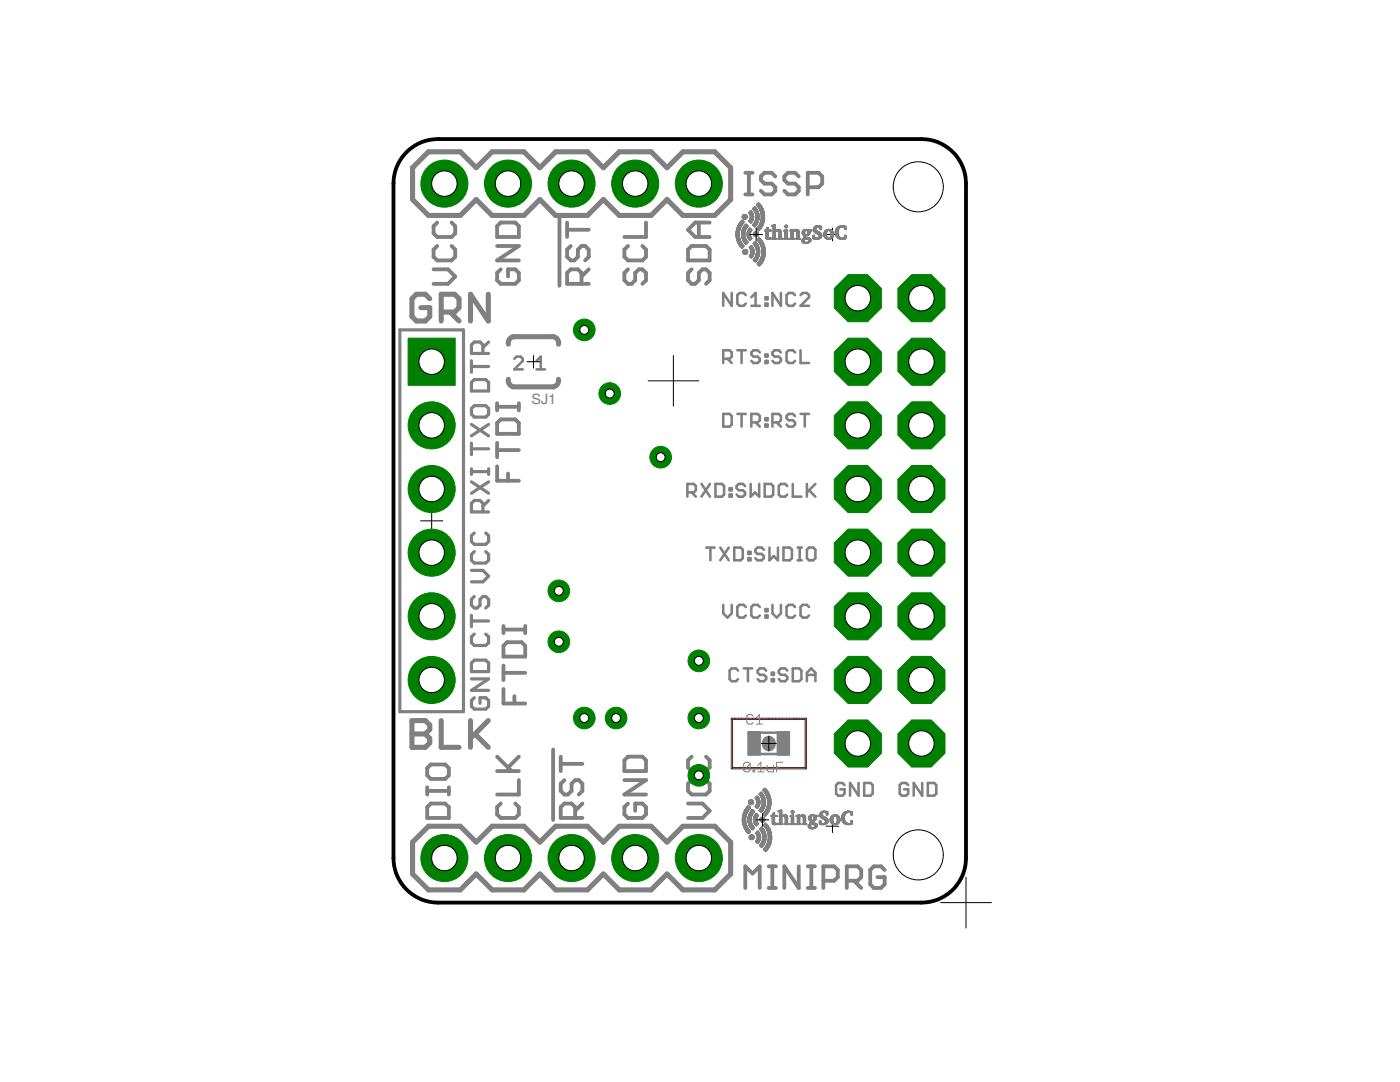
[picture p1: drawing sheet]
<svg xmlns="http://www.w3.org/2000/svg" width="279mm" height="216mm" viewBox="0 0 279 216" stroke-linecap="round" stroke-linejoin="round" font-family="sans-serif">
<defs><g id="words">
<text font-size="3.3" fill="#808080" x="106.1" y="80.6">SJ1</text>
</g></defs>
<g fill="none" stroke="#000" stroke-width=".2">
<path d="M87.3 36.6h2.8M88.7 35.3v2.7M149.6 46.8h2.6M150.9 45.5v2.6M164.9 46.8h2.5M166.1 45.5v2.6M105.2 72.2h2.5M106.5 70.9v2.5M129.3 76h10.1M134.4 71v10M83.9 103.9h4.5M86.1 101.7v4.5"/>
<path d="M152 148.4h2.9M153.4 146.9v2.9M168.6 148.4h5.2M171.2 145.8v5.2M138.1 171.2h2.7M139.5 169.8v2.8M150.9 163.6h2.5M152.2 162.3v2.6M164.9 164.9h2.5M166.1 163.6v2.5M192.8 175v10.2M187.7 180.1h10.2"/>
</g>
<g fill="#800000" stroke="#800000" stroke-width=".2">
<path d="M145.9 143.4l14.9-.1 .1 .2-14.9 .1z"/>
<path d="M160.7 143.4h.2l-.1 10-.1-.1z"/>
<path d="M145.9 153.2h14.9l.1 .1-14.9 .1z"/>
<path d="M145.9 143.4h.3l-.1 10-.2-.1z"/>
</g>
<g fill="none" stroke="#808080" stroke-width=".51">
<path d="M146 58.5v2.5l-1.7-2.5v2.5M148.8 58.9l-.4-.4h-.8l-.4 .4v1.7l.4 .4h.8l.4-.4M149.9 59.3l.9-.8v2.5M152.8 59.3h.4v.4h-.4zM155.9 58.5v2.5l-1.7-2.5v2.5M158.7 58.9l-.5-.4h-.8l-.4 .4v1.7l.4 .4h.8l.5-.4M159.8 58.9l.4-.4h.8l.5 .4v.4l-1.7 1.7h1.7M102.6 71.6l.5-.4h.8l.4 .4v.4l-1.7 1.7h1.7M107.1 72l.8-.8v2.5M107.1 73.7h1.7M144.3 71.6h1.3l.4-.4v-.9l-.4-.4h-1.3v2.5M145.2 71.6l.8 .8"/>
<path d="M147.2 69.9h1.6M148 69.9v2.5M149.9 61h1.7M151.6 70.3l-.4-.4h-.8l-.5 .4v.4l.5 .5h.8l.4 .4v.4l-.4 .4h-.8l-.5-.4M152.8 60.6h.4v.4h-.4zM152.8 70.7h.4v.5h-.4zM152.8 72h.4v.4h-.4zM155.9 70.3l-.5-.4h-.8l-.4 .4v.4l.4 .5h.8l.5 .4v.4l-.5 .4h-.8l-.4-.4M158.7 70.3l-.5-.4h-.8l-.4 .4v1.7l.4 .4h.8l.5-.4M159.8 69.9v2.5h1.7M137.2 98.3h1.3l.4-.5v-.8l-.4-.4h-1.3v2.5M138 98.3l.9 .8"/>
<path d="M140 96.6l1.7 2.5M141.7 96.6l-1.7 2.5M142.8 96.6h1.3l.4 .4v1.7l-.4 .4h-1.3zM144.3 82.6h1.3l.4 .4v1.7l-.4 .4h-1.3zM145.6 97.4h.4v.4h-.4zM145.6 98.7h.4v.4h-.4zM147.2 82.6h1.6M148 82.6v2.5M148.7 97l-.4-.4h-.9l-.4 .4v.4l.4 .4h.9l.4 .5v.4l-.4 .4h-.9l-.4-.4M149.8 96.6v2.5l.9-.8 .8 .8v-2.5M149.9 84.3h1.3l.4-.4v-.9l-.4-.4h-1.3v2.5M150.8 84.3l.8 .8"/>
<path d="M152.6 96.6h1.3l.4 .4v1.7l-.4 .4h-1.3zM152.8 83.4h.4v.5h-.4zM152.8 84.7h.4v.4h-.4zM154.2 84.3h1.2l.5-.4v-.9l-.5-.4h-1.2v2.5M155 84.3l.9 .8M157.1 97l-.4-.4h-.8l-.5 .4v1.7l.5 .4h.8l.4-.4M158.2 96.6v2.5h1.7M158.7 83l-.5-.4h-.8l-.4 .4v.4l.4 .5h.8l.5 .4v.4l-.5 .4h-.8l-.4-.4M159.8 82.6h1.7M160.6 82.6v2.5M161 96.6v2.5M161.5 97.8l1.2 1.3"/>
<path d="M162.7 96.6l-1.7 1.7M140.9 109.3h1.7M141.8 109.3v2.5M143.7 109.3l1.7 2.5M145.4 109.3l-1.7 2.5M146.5 109.3h1.3l.4 .4v1.7l-.4 .4h-1.3zM149.4 111.4h.4v.4h-.4zM149.4 110.1h.4v.4h-.4zM152.4 109.7l-.4-.4h-.8l-.5 .4v.4l.5 .4h.8l.4 .5v.4l-.4 .4h-.8l-.5-.4M153.6 109.3v2.5l.8-.8 .9 .8v-2.5M156.4 109.3h1.2l.5 .4v1.7l-.5 .4h-1.2zM159.2 109.3h.8"/>
<path d="M159.2 111.8h.8M159.6 109.3v2.5M161 109.7l.5-.4h.8l.4 .4v1.7l-.4 .4h-.8l-.5-.4zM144.3 120.7v1.7l.9 .8 .8-.8v-1.7M147.3 133.8l-.4-.4h-.9l-.4 .4v1.7l.4 .4h.9l.4-.4M148.4 133.4h1.7M148.8 121.1l-.4-.4h-.8l-.4 .4v1.7l.4 .4h.8l.4-.4M149.3 133.4v2.5M151.6 121.1l-.4-.4h-.8l-.5 .4v1.7l.5 .4h.8l.4-.4M152.8 121.5h.4v.5h-.4zM152.8 122.8h.4v.4h-.4zM152.9 133.8l-.4-.4h-.9l-.4 .4v.4l.4 .5h.9l.4 .4v.4l-.4 .4h-.9l-.4-.4"/>
<path d="M154 135.5h.5v.4h-.5zM154 134.2h.5v.5h-.5zM154.2 120.7v1.7l.8 .8 .9-.8v-1.7M157.1 133.8l-.4-.4h-.8l-.5 .4v.4l.5 .5h.8l.4 .4v.4l-.4 .4h-.8l-.5-.4M158.2 133.4h1.3l.4 .4v1.7l-.4 .4h-1.3zM158.7 121.1l-.5-.4h-.8l-.4 .4v1.7l.4 .4h.8l.5-.4M161 135.9v-1.7l.9-.8 .8 .8v1.7M161 134.7h1.7M161.5 121.1l-.5-.4h-.8l-.4 .4v1.7l.4 .4h.8l.5-.4M151.7 146.2h3.5M151.7 150.5h3.5M168.6 156.7l-.5-.5h-.8l-.4 .5v1.6l.4 .5h.8l.5-.5v-.8h-.9"/>
<path d="M171.3 156.2v2.6l-1.6-2.6v2.6M172.5 156.2h1.2l.5 .5v1.6l-.5 .5h-1.2zM181.3 156.7l-.5-.5h-.8l-.4 .5v1.6l.4 .5h.8l.5-.5v-.8h-.9M184 156.2v2.6l-1.6-2.6v2.6M185.2 156.2h1.2l.5 .5v1.6l-.5 .5h-1.2z"/>
</g>
<g fill="none" stroke="#808080" stroke-width=".76">
<path d="M148.7 38.8h1.5M148.7 34.5h1.5M149.5 34.5v4.3M154.7 35.2l-.7-.7h-1.4l-.8 .7v.7l.8 .7h1.4l.7 .8v.7l-.7 .7h-1.4l-.8-.7M159.4 35.2l-.7-.7h-1.5l-.7 .7v.7l.7 .7h1.5l.7 .8v.7l-.7 .7h-1.5l-.7-.7M161.2 37.4h2.2l.7-.8v-1.4l-.7-.7h-2.2v4.3M86.5 53.7h2.9l1.4 1.5-1.4 1.4h-2.9M87.2 49.1l-.7 .7v1.4l.7 .8h2.9l.7-.8v-1.4l-.7-.7M87.2 44.4l-.7 .7v1.5l.7 .7h2.9l.7-.7v-1.5l-.7-.7M99.2 49.1h4.3l-4.3 2.9h4.3M99.9 44.4h2.9l.7 .7v2.2h-4.3v-2.2zM99.9 53.7l-.7 .8v1.4l.7 .7h2.9l.7-.7v-1.4l-.7-.8h-1.4v1.5"/>
<path d="M111.7 43v14M113.2 44.4v2.9M113.2 45.8h4.3M113.9 49.1l-.7 .7v1.4l.7 .8h.7l.7-.8v-1.4l.8-.7h.7l.7 .7v1.4l-.7 .8M116.1 56.6v-2.1l-.8-.8h-1.4l-.7 .8v2.1h4.3M117.5 53.7l-1.4 1.5M125.3 49.1l-.7 .7v1.4l.7 .8h2.9l.7-.8v-1.4l-.7-.7M125.3 53.7l-.7 .8v1.4l.7 .7h.7l.8-.7v-1.4l.7-.8h.7l.7 .8v1.4l-.7 .7M128.9 44.4v2.9h-4.3M138 49.1h2.9l.7 .7v2.2h-4.3v-2.2zM138 53.7l-.7 .8v1.4l.7 .7h.7l.8-.7v-1.4l.7-.8h.7l.7 .8v1.4l-.7 .7M139.5 44.4v2.9"/>
<path d="M141.6 44.4h-2.9l-1.4 1.4 1.4 1.5h2.9M99.2 80.5v1.4M99.2 88.4v2.8M99.2 93v2.9h4.3M99.2 89.8h4.3M99.2 81.2h4.3M99.9 83.7h2.9l.7 .7v2.2h-4.3v-2.2zM101.4 94.5v1.4M103.5 80.5v1.4M100.5 137.5v2.9h4.3M100.5 124.9v1.4M100.5 132.8v2.9"/>
<path d="M100.5 134.3h4.3M100.5 125.6h4.3M101.2 128.1h2.9l.7 .8v2.1h-4.3v-2.1zM102.7 138.9v1.5M104.8 124.9v1.4M85.3 153.3l.7-.8h2.9l.7 .8v1.4l-.7 .7h-2.9l-.7-.7zM85.3 157.1v1.4M85.3 157.8h4.3M89.6 157.1v1.4M99.2 153.9h4.3M99.2 151l2.9 2.9M103.5 155.7v2.8h-4.3"/>
<path d="M103.5 151l-2.1 2.1M110.4 149.6v14M111.9 151v2.9M111.9 152.4h4.3M112.6 155.7l-.7 .7v1.4l.7 .7h.7l.8-.7v-1.4l.7-.7h.7l.7 .7v1.4l-.7 .7M124.6 155.7h4.3l-4.3 2.8h4.3M125.3 151h2.9l.7 .7v2.2h-4.3v-2.2zM138 155.7l-.7 .7v1.4l.7 .7h2.9l.7-.7v-1.4l-.7-.7M138 151l-.7 .7v1.4l.7 .8h2.9l.7-.8v-1.4l-.7-.7M85.3 161.1l.7-.8h2.9l.7 .8v2.1h-4.3zM99.9 160.3l-.7 .8v1.4l.7 .7h2.9l.7-.7v-1.4l-.7-.8M114.8 163.2v-2.1l-.7-.8h-1.5l-.7 .8v2.1h4.3"/>
<path d="M116.2 160.3l-1.4 1.5M125.3 160.3l-.7 .8v1.4l.7 .7h2.9l.7-.7v-1.4l-.7-.8h-1.4v1.5M137.3 160.3h2.9l1.4 1.5-1.4 1.4h-2.9M148.7 177.2v-4.3l1.5 1.4 1.4-1.4v4.3M153.4 177.2h1.5M153.4 172.9h1.5M154.1 172.9v4.3M159.4 172.9v4.3l-2.9-4.3v4.3M161.2 177.2h1.4M161.2 172.9h1.4M161.9 172.9v4.3M164.3 175.7h2.2l.7-.7v-1.4l-.7-.7h-2.2v4.3"/>
<path d="M169 175.7h2.2l.7-.7v-1.4l-.7-.7h-2.2v4.3M170.4 175.7l1.5 1.5M176.6 173.6l-.8-.7h-1.4l-.7 .7v2.9l.7 .7h1.4l.8-.7v-1.5h-1.5"/>
</g>
<g fill="none" stroke="#808080" stroke-width="1">
<path d="M85.5 30.3h6.4l3.1 3.2 3.2-3.2h6.4l3.1 3.2 3.2-3.2h6.3l3.2 3.2 3.2-3.2h6.3l3.2 3.2 3.2-3.2h6.3l3.2 3.2v6.3l-3.2 3.2h-6.3l-3.2-3.2-3.2 3.2h-6.3l-3.2-3.2-3.2 3.2h-6.3l-3.2-3.2-3.1 3.2h-6.4l-3.2-3.2-3.1 3.2h-6.4l-3.2-3.2v-6.3zM85.8 59.6l-.9-.9h-1.8l-.9 .9v3.6l.9 .9h1.8l.9-.9v-1.8h-1.8M97.5 58.7v5.4l-3.6-5.4v5.4M88.1 62.3h2.6l.9-.9v-1.8l-.9-.9h-2.6v5.4M89.8 62.3l1.8 1.8M101.5 75.7v.5l.2 .6 .8 .4h7.9l.8-.4 .2-.6 .1-.5M101.5 68.7v-.6l.2-.5 .8-.4h7.9l.8 .4 .2 .5 .1 .6M82.2 143.8h2.7l.9 .9v.9l-.9 .9 .9 .8v.9l-.9 .9h-2.7zM82.2 146.5h2.7M88.1 143.8v5.3h3.5M93.9 143.8v5.3M94.8 146.5l2.7 2.6"/>
<path d="M97.5 143.8l-3.6 3.5M85.5 164.9h6.4l3.1 3.1 3.2-3.1h6.4l3.1 3.1 3.2-3.1h6.3l3.2 3.1 3.2-3.1h6.3l3.2 3.1 3.2-3.1h6.3l3.2 3.1v6.4l-3.2 3.2h-6.3l-3.2-3.2-3.2 3.2h-6.3l-3.2-3.2-3.2 3.2h-6.3l-3.2-3.2-3.1 3.2h-6.4l-3.2-3.2-3.1 3.2h-6.4l-3.2-3.2v-6.4z"/>
</g>
<path d="M153.4 148.2v.3" fill="none" stroke="#808080" stroke-width="2.8"/>
<g fill="none" stroke="#808080" stroke-width=".63">
<path d="M79.8 65.8h12.7v76.2h-12.7zM94.1 72v2.3M94.1 73.1h3.4M94.7 75.7h2.2l.6 .6v1.7h-3.4v-1.7zM96.4 70.5v-1.7l-.6-.6h-1.1l-.6 .6v1.7h3.4M97.5 68.2l-1.1 1.2M94.1 89.6h3.4M94.1 88.4v2.3M94.1 93.5v1.2M94.1 84.7l3.4 2.3M94.1 96.1l3.4 2.3M94.1 94.1h3.4"/>
<path d="M94.7 80.9h2.2l.6 .6v1.2l-.6 .5h-2.2l-.6-.5v-1.2zM97.5 84.7l-3.4 2.3M97.5 93.5v1.2M97.5 99.9l-1.1 1.1M97.5 96.1l-3.4 2.3M94.1 113.8h2.3l1.1 1.2-1.1 1.1h-2.3M94.7 106.3l-.6 .6v1.2l.6 .5h2.2l.6-.5v-1.2l-.6-.6M94.7 110.1l-.6 .5v1.2l.6 .6h2.2l.6-.6v-1.2l-.6-.5M94.7 119l-.6 .6v1.2l.6 .5h.5l.6-.5v-1.2l.6-.6h.5l.6 .6v1.2l-.6 .5M96.4 102.2v-1.8l-.6-.5h-1.1l-.6 .5v1.8h3.4M94.1 122.8v2.3M94.1 135.5h3.4l-3.4 2.3h3.4"/>
<path d="M94.1 123.9h3.4M94.7 126.5l-.6 .6v1.1l.6 .6h2.2l.6-.6v-1.1l-.6-.6M94.7 131.7h2.2l.6 .6v1.7h-3.4v-1.7zM94.7 139.2l-.6 .6v1.1l.6 .6h2.2l.6-.6v-1.1l-.6-.6h-1.1v1.2"/>
</g>
<g fill="#808080" stroke="#808080" stroke-width=".2">
<path d="M151.4 53l.2 .1z"/>
<path d="M151.4 53h.2z"/>
<path d="M151.4 53h.3z"/>
<path d="M151.4 52.9l.3 .1z"/>
<path d="M151.3 52.9h.4z"/>
<path d="M151.3 52.9h.5z"/>
<path d="M151.3 52.8l.5 .1z"/>
<path d="M151.2 52.8l.6 .1z"/>
<path d="M151.2 52.8h.7z"/>
<path d="M151.2 52.7l.7 .1z"/>
<path d="M151.1 52.7h.8z"/>
<path d="M151.1 52.6l.9 .1z"/>
<path d="M151.1 52.6h.9z"/>
<path d="M151.2 52.5l.9 .1z"/>
<path d="M151.2 52.5h.8z"/>
<path d="M151.2 52.5h.9z"/>
<path d="M151.2 52.4l.9 .1z"/>
<path d="M151.3 52.4h.8z"/>
<path d="M151.3 52.3l.9 .1z"/>
<path d="M151.4 52.3h.8z"/>
<path d="M150.6 52.2l.2 .1z"/>
<path d="M151.4 52.2l.8 .1z"/>
<path d="M150.6 52.2h.2z"/>
<path d="M151.4 52.2h.8z"/>
<path d="M150.6 52.2h.3z"/>
<path d="M151.5 52.2h.8z"/>
<path d="M150.6 52.1l.3 .1z"/>
<path d="M151.5 52.1l.8 .1z"/>
<path d="M150.5 52.1l.4 .1z"/>
<path d="M150.5 52.1h.4z"/>
<path d="M151.5 52.1h.8z"/>
<path d="M150.5 52l.5 .1z"/>
<path d="M151.5 52l.8 .1z"/>
<path d="M150.5 52h.5z"/>
<path d="M151.5 52h.8z"/>
<path d="M150.4 52h.6z"/>
<path d="M151.6 52h.7z"/>
<path d="M150.4 51.9l.7 .1z"/>
<path d="M151.6 51.9l.8 .1z"/>
<path d="M150.3 51.9l.8 .1z"/>
<path d="M150.3 51.9h.8z"/>
<path d="M151.6 51.9h.8z"/>
<path d="M150.3 51.8l.8 .1z"/>
<path d="M151.7 51.8l.7 .1z"/>
<path d="M150.3 51.8h.9z"/>
<path d="M151.7 51.8h.7z"/>
<path d="M151.7 51.8h.8z"/>
<path d="M150.4 51.7l.8 .1z"/>
<path d="M151.7 51.7l.8 .1z"/>
<path d="M150.4 51.7h.8z"/>
<path d="M151.7 51.7h.8z"/>
<path d="M150.5 51.6l.8 .1z"/>
<path d="M151.8 51.6l.7 .1z"/>
<path d="M150.5 51.6h.8z"/>
<path d="M151.8 51.6h.7z"/>
<path d="M150.5 51.5l.8 .1z"/>
<path d="M151.8 51.5l.8 .1z"/>
<path d="M150.6 51.5h.7z"/>
<path d="M151.8 51.5h.8z"/>
<path d="M151.8 51.5h.7z"/>
<path d="M149.9 51.4l.1 .1z"/>
<path d="M150.6 51.4l.8 .1z"/>
<path d="M151.8 51.4l.8 .1z"/>
<path d="M149.8 51.4l.3 .1z"/>
<path d="M150.6 51.4l.7 .1z"/>
<path d="M151.9 51.4l.7 .1z"/>
<path d="M149.8 51.4h.3z"/>
<path d="M150.6 51.4h.8z"/>
<path d="M151.9 51.4h.7z"/>
<path d="M150.7 51.4h.7z"/>
<path d="M149.7 51.3l.5 .1z"/>
<path d="M150.7 51.3l.7 .1z"/>
<path d="M151.9 51.3l.7 .1z"/>
<path d="M149.7 51.3h.4z"/>
<path d="M150.7 51.3h.7z"/>
<path d="M151.9 51.3h.7z"/>
<path d="M149.7 51.2l.5 .1z"/>
<path d="M150.7 51.2l.7 .1z"/>
<path d="M151.9 51.2l.7 .1z"/>
<path d="M149.6 51.2l.6 .1z"/>
<path d="M149.6 51.2h.6z"/>
<path d="M150.8 51.2h.6z"/>
<path d="M151.9 51.2h.8z"/>
<path d="M149.6 51.2h.7z"/>
<path d="M150.7 51.2h.8z"/>
<path d="M149.5 51.1l.8 .1z"/>
<path d="M150.7 51.1l.8 .1z"/>
<path d="M152 51.1l.7 .1z"/>
<path d="M149.5 51.1h.8z"/>
<path d="M150.8 51.1h.7z"/>
<path d="M152 51.1h.7z"/>
<path d="M149.5 51l.8 .1z"/>
<path d="M150.8 51l.7 .1z"/>
<path d="M152 51l.7 .1z"/>
<path d="M149.6 51h.7z"/>
<path d="M150.8 51h.7z"/>
<path d="M152 51h.7z"/>
<path d="M150.9 51h.6z"/>
<path d="M149.6 50.9l.8 .1z"/>
<path d="M150.9 50.9l.6 .1z"/>
<path d="M152 50.9l.7 .1z"/>
<path d="M149.6 50.9h.8z"/>
<path d="M150.9 50.9h.6z"/>
<path d="M152 50.9h.7z"/>
<path d="M150.9 50.9h.7z"/>
<path d="M149.7 50.8l.7 .1z"/>
<path d="M150.9 50.8l.7 .1z"/>
<path d="M152 50.8l.7 .1z"/>
<path d="M149.7 50.8h.7z"/>
<path d="M150.9 50.8h.7z"/>
<path d="M152 50.8h.7z"/>
<path d="M149.8 50.7l.6 .1z"/>
<path d="M150.9 50.7l.7 .1z"/>
<path d="M152 50.7l.7 .1z"/>
<path d="M148.6 50.7l.3 .1z"/>
<path d="M148.5 50.7h.4z"/>
<path d="M149.8 50.7h.7z"/>
<path d="M150.9 50.7h.7z"/>
<path d="M152 50.7h.7z"/>
<path d="M148.5 50.7h.5z"/>
<path d="M148.4 50.6l.7 .1z"/>
<path d="M149.8 50.6l.7 .1z"/>
<path d="M150.9 50.6l.7 .1z"/>
<path d="M152.1 50.6l.6 .1z"/>
<path d="M148.4 50.6h.7z"/>
<path d="M149.8 50.6h.7z"/>
<path d="M150.9 50.6h.7z"/>
<path d="M152.1 50.6h.6z"/>
<path d="M148.3 50.5l.8 .1z"/>
<path d="M149.8 50.5l.7 .1z"/>
<path d="M150.9 50.5l.7 .1z"/>
<path d="M152.1 50.5l.6 .1z"/>
<path d="M148.3 50.5h.9z"/>
<path d="M149.8 50.5h.7z"/>
<path d="M150.9 50.5h.7z"/>
<path d="M152.1 50.5h.6z"/>
<path d="M151 50.5h.6z"/>
<path d="M148.3 50.4l.9 .1z"/>
<path d="M149.8 50.4l.7 .1z"/>
<path d="M151 50.4l.6 .1z"/>
<path d="M152.1 50.4l.6 .1z"/>
<path d="M148.3 50.4h.9z"/>
<path d="M149.8 50.4h.7z"/>
<path d="M151 50.4h.6z"/>
<path d="M152.1 50.4h.6z"/>
<path d="M149.9 50.4h.6z"/>
<path d="M148.3 50.3l.9 .1z"/>
<path d="M149.9 50.3l.6 .1z"/>
<path d="M151 50.3l.6 .1z"/>
<path d="M152.1 50.3l.6 .1z"/>
<path d="M148.3 50.3h.9z"/>
<path d="M149.9 50.3h.6z"/>
<path d="M151 50.3h.6z"/>
<path d="M152.1 50.3h.6z"/>
<path d="M148.2 50.3h1z"/>
<path d="M148.2 50.2l1.1 .1z"/>
<path d="M149.9 50.2l.6 .1z"/>
<path d="M151 50.2l.6 .1z"/>
<path d="M152.1 50.2l.6 .1z"/>
<path d="M148.3 50.2h1z"/>
<path d="M149.9 50.2h.6z"/>
<path d="M151 50.2h.6z"/>
<path d="M152.1 50.2h.6z"/>
<path d="M148.3 50.2h.9z"/>
<path d="M148.3 50.1l.9 .1z"/>
<path d="M149.9 50.1l.6 .1z"/>
<path d="M151 50.1l.6 .1z"/>
<path d="M152.1 50.1l.6 .1z"/>
<path d="M148.3 50.1h.9z"/>
<path d="M149.9 50.1h.6z"/>
<path d="M151 50.1h.6z"/>
<path d="M152.1 50.1h.6z"/>
<path d="M149.8 50.1h.7z"/>
<path d="M148.3 50l.9 .1z"/>
<path d="M149.8 50l.7 .1z"/>
<path d="M151 50l.6 .1z"/>
<path d="M152.1 50l.6 .1z"/>
<path d="M148.3 50h.9z"/>
<path d="M149.8 50h.7z"/>
<path d="M150.9 50h.7z"/>
<path d="M152.1 50h.6z"/>
<path d="M148.4 50h.8z"/>
<path d="M148.3 49.9l.8 .1z"/>
<path d="M149.8 49.9l.7 .1z"/>
<path d="M150.9 49.9l.7 .1z"/>
<path d="M152.1 49.9l.6 .1z"/>
<path d="M148.4 49.9h.7z"/>
<path d="M149.8 49.9h.7z"/>
<path d="M150.9 49.9h.7z"/>
<path d="M152.1 49.9h.6z"/>
<path d="M148.4 49.8l.7 .1z"/>
<path d="M149.8 49.8l.7 .1z"/>
<path d="M150.9 49.8l.7 .1z"/>
<path d="M152.1 49.8l.6 .1z"/>
<path d="M148.5 49.8l.5 .1z"/>
<path d="M152 49.8l.7 .1z"/>
<path d="M148.5 49.8h.4z"/>
<path d="M149.8 49.8h.7z"/>
<path d="M150.9 49.8h.7z"/>
<path d="M152 49.8h.7z"/>
<path d="M148.6 49.8h.3z"/>
<path d="M149.8 49.8h.6z"/>
<path d="M149.8 49.7l.6 .1z"/>
<path d="M150.9 49.7l.7 .1z"/>
<path d="M152 49.7l.7 .1z"/>
<path d="M149.7 49.7h.7z"/>
<path d="M150.9 49.7h.7z"/>
<path d="M152 49.7h.7z"/>
<path d="M149.7 49.6l.7 .1z"/>
<path d="M150.9 49.6l.7 .1z"/>
<path d="M152 49.6l.7 .1z"/>
<path d="M149.6 49.6h.8z"/>
<path d="M150.9 49.6h.7z"/>
<path d="M152 49.6h.7z"/>
<path d="M150.9 49.6h.6z"/>
<path d="M149.6 49.5l.8 .1z"/>
<path d="M150.9 49.5l.6 .1z"/>
<path d="M152 49.5l.7 .1z"/>
<path d="M148 49.5l.1 .1z"/>
<path d="M149.6 49.5l.7 .1z"/>
<path d="M148 49.5h.2z"/>
<path d="M149.6 49.5h.7z"/>
<path d="M150.8 49.5h.7z"/>
<path d="M152 49.5h.7z"/>
<path d="M148 49.4l.2 .1z"/>
<path d="M149.5 49.4l.8 .1z"/>
<path d="M150.8 49.4l.7 .1z"/>
<path d="M152 49.4l.7 .1z"/>
<path d="M147.9 49.4h.3z"/>
<path d="M149.5 49.4h.8z"/>
<path d="M150.8 49.4h.7z"/>
<path d="M152 49.4h.7z"/>
<path d="M147.9 49.4h.4z"/>
<path d="M147.9 49.3l.4 .1z"/>
<path d="M149.5 49.3l.8 .1z"/>
<path d="M150.8 49.3l.7 .1z"/>
<path d="M152 49.3l.7 .1z"/>
<path d="M147.8 49.3l.5 .1z"/>
<path d="M149.6 49.3l.7 .1z"/>
<path d="M150.7 49.3l.8 .1z"/>
<path d="M151.9 49.3l.8 .1z"/>
<path d="M147.8 49.3h.6z"/>
<path d="M149.6 49.3h.6z"/>
<path d="M150.8 49.3h.6z"/>
<path d="M151.9 49.3h.8z"/>
<path d="M150.7 49.3h.7z"/>
<path d="M151.9 49.3h.7z"/>
<path d="M147.7 49.2l.7 .1z"/>
<path d="M149.7 49.2l.5 .1z"/>
<path d="M150.7 49.2l.7 .1z"/>
<path d="M151.9 49.2l.7 .1z"/>
<path d="M147.7 49.2h.8z"/>
<path d="M149.7 49.2h.4z"/>
<path d="M150.7 49.2h.7z"/>
<path d="M151.9 49.2h.7z"/>
<path d="M147.7 49.1l.8 .1z"/>
<path d="M149.7 49.1l.5 .1z"/>
<path d="M150.7 49.1l.7 .1z"/>
<path d="M151.9 49.1l.7 .1z"/>
<path d="M149.8 49.1l.3 .1z"/>
<path d="M147.6 49.1h.9z"/>
<path d="M149.8 49.1h.3z"/>
<path d="M150.7 49.1h.7z"/>
<path d="M151.9 49.1h.7z"/>
<path d="M150.6 49.1h.7z"/>
<path d="M151.9 49.1h.6z"/>
<path d="M147.6 49l.9 .1z"/>
<path d="M149.9 49l.2 .1z"/>
<path d="M150.6 49l.7 .1z"/>
<path d="M151.9 49l.6 .1z"/>
<path d="M147.6 49h.8z"/>
<path d="M150.6 49h.7z"/>
<path d="M151.8 49h.7z"/>
<path d="M151.8 49h.8z"/>
<path d="M147.6 48.9l.8 .1z"/>
<path d="M150.5 48.9l.8 .1z"/>
<path d="M151.8 48.9l.7 .1z"/>
<path d="M147.5 48.9h.9z"/>
<path d="M150.5 48.9h.8z"/>
<path d="M151.8 48.9h.7z"/>
<path d="M147.5 48.9h.8z"/>
<path d="M147.5 48.8l.8 .1z"/>
<path d="M150.5 48.8l.8 .1z"/>
<path d="M151.8 48.8l.7 .1z"/>
<path d="M147.4 48.8h.9z"/>
<path d="M150.4 48.8h.8z"/>
<path d="M151.7 48.8h.8z"/>
<path d="M147.4 48.7l.8 .1z"/>
<path d="M150.4 48.7l.8 .1z"/>
<path d="M151.7 48.7l.8 .1z"/>
<path d="M147.4 48.7h.8z"/>
<path d="M148.8 48.7h.1z"/>
<path d="M150.3 48.7h.9z"/>
<path d="M151.7 48.7h.7z"/>
<path d="M148.8 48.7h.2z"/>
<path d="M147.4 48.6l.8 .1z"/>
<path d="M148.7 48.6l.3 .1z"/>
<path d="M150.3 48.6l.8 .1z"/>
<path d="M151.7 48.6l.7 .1z"/>
<path d="M147.3 48.6l.8 .1z"/>
<path d="M151.6 48.6l.8 .1z"/>
<path d="M147.3 48.6h.8z"/>
<path d="M148.7 48.6h.4z"/>
<path d="M150.3 48.6h.8z"/>
<path d="M151.6 48.6h.8z"/>
<path d="M160.6 48.6h.4z"/>
<path d="M147.3 48.5l.8 .1z"/>
<path d="M148.6 48.5l.5 .1z"/>
<path d="M150.4 48.5l.7 .1z"/>
<path d="M151.6 48.5l.7 .1z"/>
<path d="M160.4 48.5l.8 .1z"/>
<path d="M147.3 48.5h.8z"/>
<path d="M148.6 48.5h.6z"/>
<path d="M150.4 48.5h.6z"/>
<path d="M151.6 48.5h.7z"/>
<path d="M160.3 48.5h1z"/>
<path d="M147.3 48.5h.7z"/>
<path d="M150.5 48.5h.5z"/>
<path d="M151.5 48.5h.8z"/>
<path d="M160.3 48.5h1.1z"/>
<path d="M147.3 48.4l.7 .1z"/>
<path d="M148.5 48.4l.7 .1z"/>
<path d="M150.5 48.4l.5 .1z"/>
<path d="M151.5 48.4l.8 .1z"/>
<path d="M160.3 48.4l1.1 .1z"/>
<path d="M147.2 48.4h.8z"/>
<path d="M148.5 48.4h.7z"/>
<path d="M150.5 48.4h.4z"/>
<path d="M151.5 48.4h.8z"/>
<path d="M160.2 48.4h1.3z"/>
<path d="M148.5 48.4h.8z"/>
<path d="M160.1 48.4h1.5z"/>
<path d="M147.2 48.3l.8 .1z"/>
<path d="M148.5 48.3l.8 .1z"/>
<path d="M150.6 48.3l.3 .1z"/>
<path d="M151.5 48.3l.8 .1z"/>
<path d="M160.1 48.3l.6 .1z"/>
<path d="M161.1 48.3l.5 .1z"/>
<path d="M147.2 48.3h.8z"/>
<path d="M148.5 48.3h.8z"/>
<path d="M150.6 48.3h.3z"/>
<path d="M151.4 48.3h.9z"/>
<path d="M160.1 48.3h.6z"/>
<path d="M161.2 48.3h.4z"/>
<path d="M147.2 48.3h.7z"/>
<path d="M148.4 48.3h.9z"/>
<path d="M150.6 48.3h.2z"/>
<path d="M151.4 48.3h.8z"/>
<path d="M160.1 48.3h.5z"/>
<path d="M147.2 48.2l.7 .1z"/>
<path d="M148.4 48.2l.8 .1z"/>
<path d="M150.6 48.2l.2 .1z"/>
<path d="M151.4 48.2l.8 .1z"/>
<path d="M160.1 48.2l.5 .1z"/>
<path d="M161.3 48.2l.4 .1z"/>
<path d="M147.2 48.2h.7z"/>
<path d="M148.4 48.2h.8z"/>
<path d="M151.4 48.2h.8z"/>
<path d="M160 48.2h.6z"/>
<path d="M161.3 48.2h.4z"/>
<path d="M147.1 48.2h.7z"/>
<path d="M160 48.2h.5z"/>
<path d="M161.3 48.2h.5z"/>
<path d="M147.1 48.1l.7 .1z"/>
<path d="M148.4 48.1l.8 .1z"/>
<path d="M151.3 48.1l.8 .1z"/>
<path d="M160 48.1l.5 .1z"/>
<path d="M161.4 48.1l.4 .1z"/>
<path d="M147.2 48.1l.6 .1z"/>
<path d="M148.3 48.1l.8 .1z"/>
<path d="M147.1 48.1h.7z"/>
<path d="M148.3 48.1h.8z"/>
<path d="M151.3 48.1h.8z"/>
<path d="M160 48.1h.5z"/>
<path d="M161.4 48.1h.4z"/>
<path d="M147.1 48l.7 .1z"/>
<path d="M148.3 48l.8 .1z"/>
<path d="M151.2 48l.9 .1z"/>
<path d="M160 48l.5 .1z"/>
<path d="M161.4 48l.4 .1z"/>
<path d="M147.1 48h.7z"/>
<path d="M148.3 48h.8z"/>
<path d="M151.2 48h.8z"/>
<path d="M160 48h.5z"/>
<path d="M161.4 48h.4z"/>
<path d="M148.3 48h.7z"/>
<path d="M161.4 48h.5z"/>
<path d="M147.1 47.9l.7 .1z"/>
<path d="M148.3 47.9l.7 .1z"/>
<path d="M149.6 47.9l.1 .1z"/>
<path d="M151.2 47.9l.8 .1z"/>
<path d="M160 47.9l.5 .1z"/>
<path d="M161.4 47.9l.5 .1z"/>
<path d="M147 47.9l.8 .1z"/>
<path d="M151.1 47.9l.9 .1z"/>
<path d="M147 47.9h.8z"/>
<path d="M148.2 47.9h.8z"/>
<path d="M149.5 47.9h.3z"/>
<path d="M151.1 47.9h.9z"/>
<path d="M160.1 47.9h.4z"/>
<path d="M161.4 47.9h.5z"/>
<path d="M147 47.9h.7z"/>
<path d="M147 47.8l.7 .1z"/>
<path d="M148.2 47.8l.7 .1z"/>
<path d="M149.5 47.8l.3 .1z"/>
<path d="M151.1 47.8l.8 .1z"/>
<path d="M160.1 47.8l.4 .1z"/>
<path d="M161.3 47.8l.6 .1z"/>
<path d="M147 47.8h.7z"/>
<path d="M148.2 47.8h.7z"/>
<path d="M149.4 47.8h.5z"/>
<path d="M151.1 47.8h.8z"/>
<path d="M160.1 47.8h.4z"/>
<path d="M161.3 47.8h.6z"/>
<path d="M161.2 47.8h.7z"/>
<path d="M147 47.7l.7 .1z"/>
<path d="M148.1 47.7l.8 .1z"/>
<path d="M149.4 47.7l.5 .1z"/>
<path d="M151.2 47.7l.6 .1z"/>
<path d="M153.1 47.7l.4 .1z"/>
<path d="M160.1 47.7l.5 .1z"/>
<path d="M161.1 47.7l.7 .1z"/>
<path d="M162.8 47.7l.4 .1z"/>
<path d="M165.2 47.7l.4 .1z"/>
<path d="M167.8 47.7l.5 .1z"/>
<path d="M147 47.7h.7z"/>
<path d="M148.1 47.7h.8z"/>
<path d="M149.4 47.7h.5z"/>
<path d="M151.2 47.7h.6z"/>
<path d="M153 47.7h.6z"/>
<path d="M154 47.7h1z"/>
<path d="M155.2 47.7h1z"/>
<path d="M156.4 47.7h1z"/>
<path d="M157.6 47.7h.9z"/>
<path d="M158.8 47.7h.9z"/>
<path d="M160.2 47.7h.4z"/>
<path d="M160.9 47.7h.9z"/>
<path d="M162.6 47.7h.8z"/>
<path d="M165 47.7h.7z"/>
<path d="M167.6 47.7h.9z"/>
<path d="M149.4 47.7h.6z"/>
<path d="M153 47.7h.8z"/>
<path d="M160.7 47.7h1.1z"/>
<path d="M162.4 47.7h1.1z"/>
<path d="M165 47.7h.8z"/>
<path d="M167.6 47.7h1.1z"/>
<path d="M147 47.6l.7 .1z"/>
<path d="M148.1 47.6l.7 .1z"/>
<path d="M149.4 47.6l.6 .1z"/>
<path d="M151.3 47.6l.5 .1z"/>
<path d="M152.9 47.6l1 .1z"/>
<path d="M154 47.6l1 .1z"/>
<path d="M155.2 47.6l1 .1z"/>
<path d="M156.4 47.6l1 .1z"/>
<path d="M157.6 47.6l.9 .1z"/>
<path d="M158.8 47.6l.9 .1z"/>
<path d="M160.3 47.6l1.5 .1z"/>
<path d="M162.3 47.6l1.2 .1z"/>
<path d="M164.9 47.6l1 .1z"/>
<path d="M167.4 47.6l1.4 .1z"/>
<path d="M147 47.6h.7z"/>
<path d="M148.1 47.6h.7z"/>
<path d="M149.3 47.6h.8z"/>
<path d="M151.3 47.6h.4z"/>
<path d="M152.9 47.6h1z"/>
<path d="M154 47.6h1z"/>
<path d="M155.2 47.6h1z"/>
<path d="M156.4 47.6h1z"/>
<path d="M157.6 47.6h.9z"/>
<path d="M158.8 47.6h.9z"/>
<path d="M160.4 47.6h1.4z"/>
<path d="M162.2 47.6h1.4z"/>
<path d="M164.8 47.6h1.1z"/>
<path d="M167.4 47.6h1.4z"/>
<path d="M147 47.6h.6z"/>
<path d="M160.4 47.6h1.3z"/>
<path d="M162.2 47.6h1.5z"/>
<path d="M164.8 47.6h1.2z"/>
<path d="M167.3 47.6h1.5z"/>
<path d="M147 47.5l.6 .1z"/>
<path d="M148.1 47.5l.7 .1z"/>
<path d="M149.3 47.5l.8 .1z"/>
<path d="M151.4 47.5l.3 .1z"/>
<path d="M152.9 47.5l1 .1z"/>
<path d="M154 47.5l1 .1z"/>
<path d="M155.3 47.5l.9 .1z"/>
<path d="M156.4 47.5l1 .1z"/>
<path d="M157.6 47.5l.9 .1z"/>
<path d="M158.8 47.5l1 .1z"/>
<path d="M160.4 47.5l1.3 .1z"/>
<path d="M162.2 47.5l1.5 .1z"/>
<path d="M164.7 47.5l1.3 .1z"/>
<path d="M167.3 47.5l1.5 .1z"/>
<path d="M147 47.5h.6z"/>
<path d="M148.1 47.5h.7z"/>
<path d="M149.2 47.5h.9z"/>
<path d="M151.4 47.5h.2z"/>
<path d="M152.9 47.5h1z"/>
<path d="M154.2 47.5h.6z"/>
<path d="M155.4 47.5h.6z"/>
<path d="M156.6 47.5h.6z"/>
<path d="M157.8 47.5h.6z"/>
<path d="M159 47.5h.6z"/>
<path d="M160.4 47.5h1.2z"/>
<path d="M162.2 47.5h1.6z"/>
<path d="M164.7 47.5h.6z"/>
<path d="M165.5 47.5h.5z"/>
<path d="M167.2 47.5h1.6z"/>
<path d="M149.3 47.5h.7z"/>
<path d="M152.8 47.5h1.1z"/>
<path d="M154.3 47.5h.4z"/>
<path d="M155.4 47.5h.5z"/>
<path d="M156.7 47.5h.4z"/>
<path d="M157.9 47.5h.4z"/>
<path d="M159 47.5h.5z"/>
<path d="M162.2 47.5h.6z"/>
<path d="M163.1 47.5h.7z"/>
<path d="M164.7 47.5h.5z"/>
<path d="M165.6 47.5h.5z"/>
<path d="M167.2 47.5h.8z"/>
<path d="M168.3 47.5h.5z"/>
<path d="M147 47.4l.6 .1z"/>
<path d="M148.1 47.4l.7 .1z"/>
<path d="M149.2 47.4l.8 .1z"/>
<path d="M151.4 47.4l.2 .1z"/>
<path d="M152.8 47.4l.7 .1z"/>
<path d="M154.3 47.4l.4 .1z"/>
<path d="M155.4 47.4l.5 .1z"/>
<path d="M156.7 47.4l.4 .1z"/>
<path d="M157.9 47.4l.4 .1z"/>
<path d="M159 47.4l.5 .1z"/>
<path d="M160.4 47.4l1.1 .1z"/>
<path d="M162.2 47.4l.5 .1z"/>
<path d="M163.3 47.4l.5 .1z"/>
<path d="M164.7 47.4l.5 .1z"/>
<path d="M165.6 47.4l.5 .1z"/>
<path d="M167.2 47.4l.7 .1z"/>
<path d="M168.4 47.4l.4 .1z"/>
<path d="M146.9 47.4l.7 .1z"/>
<path d="M148.1 47.4l.6 .1z"/>
<path d="M152.9 47.4l.5 .1z"/>
<path d="M160.4 47.4l1 .1z"/>
<path d="M162.2 47.4l.4 .1z"/>
<path d="M163.3 47.4l.6 .1z"/>
<path d="M164.6 47.4l.5 .1z"/>
<path d="M167.1 47.4l.7 .1z"/>
<path d="M168.5 47.4l.3 .1z"/>
<path d="M146.9 47.4h.7z"/>
<path d="M148.1 47.4h.6z"/>
<path d="M149.2 47.4h.8z"/>
<path d="M152.8 47.4h.6z"/>
<path d="M154.3 47.4h.4z"/>
<path d="M155.4 47.4h.5z"/>
<path d="M156.7 47.4h.4z"/>
<path d="M157.9 47.4h.4z"/>
<path d="M159 47.4h.5z"/>
<path d="M160.4 47.4h.8z"/>
<path d="M162.2 47.4h.4z"/>
<path d="M163.3 47.4h.6z"/>
<path d="M164.6 47.4h.5z"/>
<path d="M165.7 47.4h.5z"/>
<path d="M167.1 47.4h.6z"/>
<path d="M168.5 47.4h.3z"/>
<path d="M146.9 47.3l.7 .1z"/>
<path d="M148 47.3l.7 .1z"/>
<path d="M149.2 47.3l.8 .1z"/>
<path d="M152.8 47.3l.6 .1z"/>
<path d="M154.3 47.3l.4 .1z"/>
<path d="M155.4 47.3l.5 .1z"/>
<path d="M156.7 47.3l.4 .1z"/>
<path d="M157.9 47.3l.4 .1z"/>
<path d="M159 47.3l.5 .1z"/>
<path d="M160.4 47.3l.7 .1z"/>
<path d="M162.2 47.3l.4 .1z"/>
<path d="M163.4 47.3l.5 .1z"/>
<path d="M164.5 47.3l.6 .1z"/>
<path d="M165.7 47.3l.5 .1z"/>
<path d="M167.1 47.3l.6 .1z"/>
<path d="M168.5 47.3l.3 .1z"/>
<path d="M146.9 47.3h.7z"/>
<path d="M148 47.3h.7z"/>
<path d="M149.2 47.3h.7z"/>
<path d="M152.8 47.3h.6z"/>
<path d="M154.3 47.3h.4z"/>
<path d="M155.4 47.3h.5z"/>
<path d="M156.7 47.3h.4z"/>
<path d="M157.9 47.3h.4z"/>
<path d="M159 47.3h.5z"/>
<path d="M160.4 47.3h.4z"/>
<path d="M162.2 47.3h.4z"/>
<path d="M163.4 47.3h.5z"/>
<path d="M164.5 47.3h.6z"/>
<path d="M165.7 47.3h.5z"/>
<path d="M167 47.3h.6z"/>
<path d="M168.5 47.3h.3z"/>
<path d="M160.4 47.3h.3z"/>
<path d="M164.5 47.3h.5z"/>
<path d="M146.9 47.2l.7 .1z"/>
<path d="M148 47.2l.7 .1z"/>
<path d="M149.2 47.2l.7 .1z"/>
<path d="M152.8 47.2l.5 .1z"/>
<path d="M154.3 47.2l.4 .1z"/>
<path d="M155.4 47.2l.5 .1z"/>
<path d="M156.7 47.2l.4 .1z"/>
<path d="M157.9 47.2l.4 .1z"/>
<path d="M159 47.2l.5 .1z"/>
<path d="M160.4 47.2l.3 .1z"/>
<path d="M162.2 47.2l.4 .1z"/>
<path d="M163.4 47.2l.6 .1z"/>
<path d="M164.5 47.2l.5 .1z"/>
<path d="M165.7 47.2l.5 .1z"/>
<path d="M167 47.2l.5 .1z"/>
<path d="M168.5 47.2l.3 .1z"/>
<path d="M150.7 47.2l.3 .1z"/>
<path d="M165.8 47.2l.5 .1z"/>
<path d="M166.9 47.2l.6 .1z"/>
<path d="M146.9 47.2h.7z"/>
<path d="M148 47.2h.7z"/>
<path d="M149.2 47.2h.7z"/>
<path d="M150.7 47.2h.4z"/>
<path d="M152.8 47.2h.5z"/>
<path d="M154.3 47.2h.4z"/>
<path d="M155.4 47.2h.5z"/>
<path d="M156.7 47.2h.4z"/>
<path d="M157.9 47.2h.4z"/>
<path d="M159 47.2h.5z"/>
<path d="M160.4 47.2h.3z"/>
<path d="M162.2 47.2h.4z"/>
<path d="M163.5 47.2h.5z"/>
<path d="M164.5 47.2h.5z"/>
<path d="M165.8 47.2h.5z"/>
<path d="M166.9 47.2h.6z"/>
<path d="M168.5 47.2h.3z"/>
<path d="M149.1 47.2h.7z"/>
<path d="M150.6 47.2h.6z"/>
<path d="M160.5 47.2h.2z"/>
<path d="M146.9 47.1l.7 .1z"/>
<path d="M148 47.1l.7 .1z"/>
<path d="M149.1 47.1l.7 .1z"/>
<path d="M150.6 47.1l.6 .1z"/>
<path d="M152.8 47.1l.5 .1z"/>
<path d="M154.3 47.1l.4 .1z"/>
<path d="M155.4 47.1l.5 .1z"/>
<path d="M156.7 47.1l.4 .1z"/>
<path d="M157.9 47.1l.4 .1z"/>
<path d="M159 47.1l.5 .1z"/>
<path d="M160.5 47.1l.3 .1z"/>
<path d="M162.2 47.1l.4 .1z"/>
<path d="M163.5 47.1l.5 .1z"/>
<path d="M164.5 47.1l.5 .1z"/>
<path d="M165.8 47.1l.5 .1z"/>
<path d="M166.9 47.1l.5 .1z"/>
<path d="M168.5 47.1l.3 .1z"/>
<path d="M146.9 47.1h.7z"/>
<path d="M148 47.1h.7z"/>
<path d="M149.1 47.1h.7z"/>
<path d="M150.5 47.1h.8z"/>
<path d="M152.8 47.1h.5z"/>
<path d="M154.3 47.1h.4z"/>
<path d="M155.4 47.1h.5z"/>
<path d="M156.7 47.1h.4z"/>
<path d="M157.9 47.1h.4z"/>
<path d="M159 47.1h.5z"/>
<path d="M160.5 47.1h.2z"/>
<path d="M162.2 47.1h.3z"/>
<path d="M163.5 47.1h.5z"/>
<path d="M164.5 47.1h.5z"/>
<path d="M165.8 47.1h.5z"/>
<path d="M166.9 47.1h.5z"/>
<path d="M168.5 47.1h.3z"/>
<path d="M164.4 47.1h.6z"/>
<path d="M168.6 47.1h.2z"/>
<path d="M146.9 47l.7 .1z"/>
<path d="M148 47l.7 .1z"/>
<path d="M149.1 47l.7 .1z"/>
<path d="M150.5 47l.8 .1z"/>
<path d="M152.8 47l.5 .1z"/>
<path d="M154.3 47l.4 .1z"/>
<path d="M155.4 47l.5 .1z"/>
<path d="M156.7 47l.4 .1z"/>
<path d="M157.9 47l.4 .1z"/>
<path d="M159 47l.5 .1z"/>
<path d="M160.5 47l.6 .1z"/>
<path d="M162.2 47l.3 .1z"/>
<path d="M163.5 47l.5 .1z"/>
<path d="M164.4 47l.6 .1z"/>
<path d="M165.8 47l.5 .1z"/>
<path d="M166.8 47l.6 .1z"/>
<path d="M168.6 47l.2 .1z"/>
<path d="M146.9 47h.7z"/>
<path d="M148 47h.7z"/>
<path d="M149.1 47h.7z"/>
<path d="M150.5 47h.8z"/>
<path d="M152.8 47h.5z"/>
<path d="M154.3 47h.4z"/>
<path d="M155.4 47h.5z"/>
<path d="M156.7 47h.4z"/>
<path d="M157.9 47h.4z"/>
<path d="M159 47h.5z"/>
<path d="M160.5 47h.7z"/>
<path d="M162.2 47h.3z"/>
<path d="M163.4 47h.6z"/>
<path d="M164.4 47h.6z"/>
<path d="M165.8 47h.5z"/>
<path d="M166.8 47h.6z"/>
<path d="M168.6 47h.2z"/>
<path d="M150.4 47h1z"/>
<path d="M160.4 47h.9z"/>
<path d="M164.4 47h.5z"/>
<path d="M146.9 46.9l.7 .1z"/>
<path d="M148 46.9l.7 .1z"/>
<path d="M149.1 46.9l.7 .1z"/>
<path d="M150.4 46.9l.9 .1z"/>
<path d="M152.8 46.9l.5 .1z"/>
<path d="M154.3 46.9l.4 .1z"/>
<path d="M155.4 46.9l.5 .1z"/>
<path d="M156.7 46.9l.4 .1z"/>
<path d="M157.9 46.9l.4 .1z"/>
<path d="M159 46.9l.5 .1z"/>
<path d="M160.4 46.9l1 .1z"/>
<path d="M162.2 46.9l.3 .1z"/>
<path d="M163.4 46.9l.6 .1z"/>
<path d="M164.4 46.9l.6 .1z"/>
<path d="M165.8 46.9l.6 .1z"/>
<path d="M166.8 46.9l.5 .1z"/>
<path d="M168.6 46.9l.2 .1z"/>
<path d="M146.9 46.9h.7z"/>
<path d="M148 46.9h.7z"/>
<path d="M149.1 46.9h.7z"/>
<path d="M150.4 46.9h.9z"/>
<path d="M152.8 46.9h.5z"/>
<path d="M154.3 46.9h.4z"/>
<path d="M155.4 46.9h.5z"/>
<path d="M156.7 46.9h.4z"/>
<path d="M157.9 46.9h.4z"/>
<path d="M159 46.9h.5z"/>
<path d="M160.3 46.9h1.1z"/>
<path d="M163.4 46.9h.6z"/>
<path d="M164.4 46.9h.6z"/>
<path d="M165.8 46.9h.6z"/>
<path d="M166.8 46.9h.5z"/>
<path d="M160.3 46.9h1.2z"/>
<path d="M146.9 46.8l.7 .1z"/>
<path d="M148 46.8l.7 .1z"/>
<path d="M149.1 46.8l.7 .1z"/>
<path d="M150.4 46.8l.9 .1z"/>
<path d="M152.8 46.8l.5 .1z"/>
<path d="M154.3 46.8l.4 .1z"/>
<path d="M155.4 46.8l.5 .1z"/>
<path d="M156.7 46.8l.4 .1z"/>
<path d="M157.9 46.8l.4 .1z"/>
<path d="M159 46.8l.5 .1z"/>
<path d="M160.3 46.8l.5 .1z"/>
<path d="M161 46.8l.5 .1z"/>
<path d="M163.3 46.8l.7 .1z"/>
<path d="M164.4 46.8l.6 .1z"/>
<path d="M165.8 46.8l.6 .1z"/>
<path d="M166.8 46.8l.5 .1z"/>
<path d="M146.9 46.8h.7z"/>
<path d="M148 46.8h.7z"/>
<path d="M149.1 46.8h.6z"/>
<path d="M150.4 46.8h1z"/>
<path d="M152.8 46.8h.5z"/>
<path d="M154.3 46.8h.4z"/>
<path d="M155.4 46.8h.5z"/>
<path d="M156.7 46.8h.4z"/>
<path d="M157.9 46.8h.4z"/>
<path d="M159 46.8h.5z"/>
<path d="M160.2 46.8h.6z"/>
<path d="M161 46.8h.5z"/>
<path d="M163.3 46.8h.7z"/>
<path d="M164.4 46.8h.6z"/>
<path d="M165.8 46.8h.6z"/>
<path d="M166.8 46.8h.5z"/>
<path d="M160.2 46.8h.5z"/>
<path d="M161.1 46.8h.4z"/>
<path d="M146.9 46.7l.7 .1z"/>
<path d="M148 46.7l.7 .1z"/>
<path d="M149.1 46.7l.6 .1z"/>
<path d="M150.4 46.7l1 .1z"/>
<path d="M152.8 46.7l.5 .1z"/>
<path d="M154.3 46.7l.4 .1z"/>
<path d="M155.4 46.7l.5 .1z"/>
<path d="M156.7 46.7l.4 .1z"/>
<path d="M157.9 46.7l.4 .1z"/>
<path d="M159 46.7l.5 .1z"/>
<path d="M160.2 46.7l.5 .1z"/>
<path d="M161.1 46.7l.5 .1z"/>
<path d="M163.3 46.7l.7 .1z"/>
<path d="M164.4 46.7l.6 .1z"/>
<path d="M165.8 46.7l.6 .1z"/>
<path d="M166.7 46.7l.6 .1z"/>
<path d="M160.1 46.7l.6 .1z"/>
<path d="M163.2 46.7l.8 .1z"/>
<path d="M146.9 46.7h.7z"/>
<path d="M148 46.7h.7z"/>
<path d="M149.1 46.7h.6z"/>
<path d="M150.4 46.7h1z"/>
<path d="M152.8 46.7h.5z"/>
<path d="M154.3 46.7h.4z"/>
<path d="M155.4 46.7h.5z"/>
<path d="M156.7 46.7h.4z"/>
<path d="M157.9 46.7h.4z"/>
<path d="M159 46.7h.5z"/>
<path d="M160.1 46.7h.6z"/>
<path d="M161.1 46.7h.5z"/>
<path d="M163.2 46.7h.8z"/>
<path d="M164.4 46.7h.6z"/>
<path d="M165.8 46.7h.6z"/>
<path d="M166.7 46.7h.6z"/>
<path d="M160.1 46.7h.5z"/>
<path d="M161.2 46.7h.4z"/>
<path d="M163.1 46.7h.9z"/>
<path d="M146.9 46.6l.7 .1z"/>
<path d="M148 46.6l.7 .1z"/>
<path d="M149.1 46.6l.7 .1z"/>
<path d="M150.4 46.6l.9 .1z"/>
<path d="M152.8 46.6l.5 .1z"/>
<path d="M154.3 46.6l.4 .1z"/>
<path d="M155.4 46.6l.5 .1z"/>
<path d="M156.7 46.6l.4 .1z"/>
<path d="M157.9 46.6l.4 .1z"/>
<path d="M159 46.6l.5 .1z"/>
<path d="M160.1 46.6l.5 .1z"/>
<path d="M161.2 46.6l.4 .1z"/>
<path d="M163 46.6l.9 .1z"/>
<path d="M164.4 46.6l.6 .1z"/>
<path d="M165.8 46.6l.6 .1z"/>
<path d="M166.7 46.6l.6 .1z"/>
<path d="M146.9 46.6h.7z"/>
<path d="M148 46.6h.7z"/>
<path d="M149.1 46.6h.7z"/>
<path d="M150.4 46.6h.9z"/>
<path d="M152.8 46.6h.5z"/>
<path d="M154.3 46.6h.4z"/>
<path d="M155.4 46.6h.5z"/>
<path d="M156.7 46.6h.4z"/>
<path d="M157.9 46.6h.4z"/>
<path d="M159 46.6h.5z"/>
<path d="M160.1 46.6h.5z"/>
<path d="M161.2 46.6h.4z"/>
<path d="M163 46.6h.9z"/>
<path d="M164.4 46.6h.6z"/>
<path d="M165.8 46.6h.6z"/>
<path d="M166.7 46.6h.5z"/>
<path d="M146.9 46.5l.7 .1z"/>
<path d="M148 46.5l.7 .1z"/>
<path d="M149.1 46.5l.7 .1z"/>
<path d="M150.4 46.5l.9 .1z"/>
<path d="M152.8 46.5l.5 .1z"/>
<path d="M154.3 46.5l.4 .1z"/>
<path d="M155.4 46.5l.5 .1z"/>
<path d="M156.7 46.5l.4 .1z"/>
<path d="M157.9 46.5l.4 .1z"/>
<path d="M159 46.5l.5 .1z"/>
<path d="M160.1 46.5l.5 .1z"/>
<path d="M161.2 46.5l.4 .1z"/>
<path d="M162.9 46.5l1 .1z"/>
<path d="M164.4 46.5l.6 .1z"/>
<path d="M165.8 46.5l.6 .1z"/>
<path d="M166.7 46.5l.5 .1z"/>
<path d="M161.2 46.5l.5 .1z"/>
<path d="M162.8 46.5l1.1 .1z"/>
<path d="M164.4 46.5l.5 .1z"/>
<path d="M165.8 46.5l.5 .1z"/>
<path d="M146.9 46.5h.7z"/>
<path d="M148 46.5h.7z"/>
<path d="M149.1 46.5h.7z"/>
<path d="M150.4 46.5h.9z"/>
<path d="M152.8 46.5h.5z"/>
<path d="M154.3 46.5h.4z"/>
<path d="M155.4 46.5h.5z"/>
<path d="M156.7 46.5h.4z"/>
<path d="M157.9 46.5h.4z"/>
<path d="M159 46.5h.5z"/>
<path d="M160.1 46.5h.5z"/>
<path d="M161.2 46.5h.5z"/>
<path d="M162.8 46.5h1z"/>
<path d="M164.4 46.5h.6z"/>
<path d="M165.8 46.5h.5z"/>
<path d="M166.7 46.5h.5z"/>
<path d="M146.9 46.4l.7 .1z"/>
<path d="M148 46.4l.7 .1z"/>
<path d="M149.1 46.4l.7 .1z"/>
<path d="M150.5 46.4l.8 .1z"/>
<path d="M152.8 46.4l.5 .1z"/>
<path d="M154.3 46.4l.4 .1z"/>
<path d="M155.4 46.4l.5 .1z"/>
<path d="M156.7 46.4l.4 .1z"/>
<path d="M157.9 46.4l.4 .1z"/>
<path d="M159 46.4l.5 .1z"/>
<path d="M160.1 46.4l.5 .1z"/>
<path d="M161.2 46.4l.5 .1z"/>
<path d="M162.7 46.4l1 .1z"/>
<path d="M164.4 46.4l.6 .1z"/>
<path d="M165.8 46.4l.5 .1z"/>
<path d="M166.7 46.4l.5 .1z"/>
<path d="M146.9 46.4h.7z"/>
<path d="M148 46.4h.7z"/>
<path d="M149.1 46.4h.7z"/>
<path d="M150.5 46.4h.8z"/>
<path d="M152.8 46.4h.5z"/>
<path d="M154.3 46.4h.4z"/>
<path d="M155.4 46.4h.5z"/>
<path d="M156.7 46.4h.4z"/>
<path d="M157.9 46.4h.4z"/>
<path d="M159 46.4h.5z"/>
<path d="M160.1 46.4h.5z"/>
<path d="M161.2 46.4h.5z"/>
<path d="M162.7 46.4h1z"/>
<path d="M164.5 46.4h.5z"/>
<path d="M165.8 46.4h.5z"/>
<path d="M166.7 46.4h.5z"/>
<path d="M150.5 46.4h.7z"/>
<path d="M162.6 46.4h1.1z"/>
<path d="M146.9 46.3l.7 .1z"/>
<path d="M148 46.3l.7 .1z"/>
<path d="M149.1 46.3l.7 .1z"/>
<path d="M150.6 46.3l.6 .1z"/>
<path d="M152.8 46.3l.5 .1z"/>
<path d="M154.3 46.3l.4 .1z"/>
<path d="M155.4 46.3l.5 .1z"/>
<path d="M156.7 46.3l.4 .1z"/>
<path d="M157.9 46.3l.4 .1z"/>
<path d="M159 46.3l.5 .1z"/>
<path d="M160.1 46.3l.5 .1z"/>
<path d="M161.2 46.3l.5 .1z"/>
<path d="M162.6 46.3l1 .1z"/>
<path d="M164.5 46.3l.5 .1z"/>
<path d="M165.8 46.3l.5 .1z"/>
<path d="M166.7 46.3l.5 .1z"/>
<path d="M146.9 46.3h.7z"/>
<path d="M148 46.3h.7z"/>
<path d="M149.1 46.3h.7z"/>
<path d="M150.6 46.3h.5z"/>
<path d="M152.8 46.3h.5z"/>
<path d="M154.3 46.3h.4z"/>
<path d="M155.4 46.3h.5z"/>
<path d="M156.7 46.3h.4z"/>
<path d="M157.9 46.3h.4z"/>
<path d="M159 46.3h.5z"/>
<path d="M160.1 46.3h.5z"/>
<path d="M161.2 46.3h.5z"/>
<path d="M162.5 46.3h1.1z"/>
<path d="M164.5 46.3h.5z"/>
<path d="M165.8 46.3h.5z"/>
<path d="M166.7 46.3h.5z"/>
<path d="M149.2 46.3h.7z"/>
<path d="M150.7 46.3h.4z"/>
<path d="M162.5 46.3h1z"/>
<path d="M146.9 46.2l.7 .1z"/>
<path d="M148 46.2l.7 .1z"/>
<path d="M149.2 46.2l.7 .1z"/>
<path d="M150.7 46.2l.3 .1z"/>
<path d="M152.8 46.2l.5 .1z"/>
<path d="M154.3 46.2l.4 .1z"/>
<path d="M155.4 46.2l.5 .1z"/>
<path d="M156.7 46.2l.4 .1z"/>
<path d="M157.9 46.2l.4 .1z"/>
<path d="M159 46.2l.5 .1z"/>
<path d="M160.1 46.2l.5 .1z"/>
<path d="M161.2 46.2l.4 .1z"/>
<path d="M162.5 46.2l.9 .1z"/>
<path d="M164.5 46.2l.5 .1z"/>
<path d="M165.7 46.2l.5 .1z"/>
<path d="M166.7 46.2l.5 .1z"/>
<path d="M146.9 46.2h.7z"/>
<path d="M148 46.2h.7z"/>
<path d="M149.2 46.2h.7z"/>
<path d="M152.8 46.2h.5z"/>
<path d="M154.3 46.2h.4z"/>
<path d="M155.4 46.2h.5z"/>
<path d="M156.7 46.2h.4z"/>
<path d="M157.9 46.2h.4z"/>
<path d="M159 46.2h.5z"/>
<path d="M160.1 46.2h.5z"/>
<path d="M161.2 46.2h.4z"/>
<path d="M162.4 46.2h1z"/>
<path d="M164.5 46.2h.5z"/>
<path d="M165.7 46.2h.5z"/>
<path d="M166.7 46.2h.5z"/>
<path d="M155.3 46.2h.6z"/>
<path d="M158.9 46.2h.6z"/>
<path d="M162.4 46.2h.9z"/>
<path d="M164.5 46.2h.6z"/>
<path d="M146.9 46.1l.7 .1z"/>
<path d="M148 46.1l.7 .1z"/>
<path d="M149.2 46.1l.7 .1z"/>
<path d="M152.8 46.1l.5 .1z"/>
<path d="M154.3 46.1l.5 .1z"/>
<path d="M155.3 46.1l.6 .1z"/>
<path d="M156.7 46.1l.4 .1z"/>
<path d="M157.9 46.1l.5 .1z"/>
<path d="M158.9 46.1l.6 .1z"/>
<path d="M160.1 46.1l.5 .1z"/>
<path d="M161.2 46.1l.4 .1z"/>
<path d="M162.4 46.1l.9 .1z"/>
<path d="M164.6 46.1l.5 .1z"/>
<path d="M165.7 46.1l.5 .1z"/>
<path d="M166.7 46.1l.6 .1z"/>
<path d="M146.9 46.1h.7z"/>
<path d="M148 46.1h.7z"/>
<path d="M149.2 46.1h.7z"/>
<path d="M152.8 46.1h.5z"/>
<path d="M154.3 46.1h.7z"/>
<path d="M155.2 46.1h.7z"/>
<path d="M156.7 46.1h.4z"/>
<path d="M157.9 46.1h.6z"/>
<path d="M158.8 46.1h.7z"/>
<path d="M160.1 46.1h.6z"/>
<path d="M161.1 46.1h.5z"/>
<path d="M162.4 46.1h.8z"/>
<path d="M164.6 46.1h.5z"/>
<path d="M165.7 46.1h.5z"/>
<path d="M166.7 46.1h.6z"/>
<path d="M148.1 46.1h.6z"/>
<path d="M152.6 46.1h1.3z"/>
<path d="M154.3 46.1h1.6z"/>
<path d="M156.4 46.1h.7z"/>
<path d="M157.6 46.1h1.9z"/>
<path d="M160.2 46.1h.5z"/>
<path d="M161.1 46.1h.9z"/>
<path d="M162.4 46.1h.7z"/>
<path d="M165.6 46.1h.5z"/>
<path d="M146.9 46l.7 .1z"/>
<path d="M148.1 46l.6 .1z"/>
<path d="M149.2 46l.8 .1z"/>
<path d="M151.3 46l.1 .1z"/>
<path d="M152.6 46l1.3 .1z"/>
<path d="M154.3 46l1.6 .1z"/>
<path d="M156.4 46l.7 .1z"/>
<path d="M157.6 46l1.8 .1z"/>
<path d="M160.2 46l.5 .1z"/>
<path d="M161.1 46l.9 .1z"/>
<path d="M162.4 46l.6 .1z"/>
<path d="M164.7 46l.5 .1z"/>
<path d="M165.6 46l.5 .1z"/>
<path d="M166.7 46l.6 .1z"/>
<path d="M147 46l.6 .1z"/>
<path d="M148.1 46l.7 .1z"/>
<path d="M151.3 46l.2 .1z"/>
<path d="M162.3 46l.7 .1z"/>
<path d="M165.5 46l.6 .1z"/>
<path d="M147 46h.6z"/>
<path d="M148.1 46h.7z"/>
<path d="M149.3 46h.7z"/>
<path d="M151.3 46h.2z"/>
<path d="M152.6 46h1.3z"/>
<path d="M154.3 46h1.5z"/>
<path d="M156.4 46h.7z"/>
<path d="M157.6 46h1.8z"/>
<path d="M160.2 46h.5z"/>
<path d="M161 46h1z"/>
<path d="M162.3 46h.7z"/>
<path d="M164.7 46h.6z"/>
<path d="M165.5 46h.5z"/>
<path d="M166.8 46h.5z"/>
<path d="M149.2 46h.9z"/>
<path d="M151.2 46h.3z"/>
<path d="M154.3 46h.4z"/>
<path d="M154.8 46h1z"/>
<path d="M157.6 46h.7z"/>
<path d="M158.4 46h1z"/>
<path d="M160.3 46h.5z"/>
<path d="M162.3 46h.6z"/>
<path d="M164.7 46h1.3z"/>
<path d="M147 45.9l.6 .1z"/>
<path d="M148.1 45.9l.7 .1z"/>
<path d="M149.3 45.9l.8 .1z"/>
<path d="M151.2 45.9l.4 .1z"/>
<path d="M152.7 45.9l1.2 .1z"/>
<path d="M154.3 45.9l.4 .1z"/>
<path d="M154.9 45.9l.9 .1z"/>
<path d="M156.5 45.9l.6 .1z"/>
<path d="M157.7 45.9l.6 .1z"/>
<path d="M158.5 45.9l.9 .1z"/>
<path d="M160.3 45.9l1.7 .1z"/>
<path d="M162.3 45.9l.6 .1z"/>
<path d="M164.8 45.9l1.2 .1z"/>
<path d="M166.8 45.9l.5 .1z"/>
<path d="M147 45.9h.6z"/>
<path d="M148.1 45.9h.7z"/>
<path d="M149.3 45.9h.8z"/>
<path d="M151.2 45.9h.4z"/>
<path d="M152.7 45.9h1.2z"/>
<path d="M154.3 45.9h.4z"/>
<path d="M154.9 45.9h.8z"/>
<path d="M156.6 45.9h.5z"/>
<path d="M157.7 45.9h.6z"/>
<path d="M158.5 45.9h.8z"/>
<path d="M160.4 45.9h1.6z"/>
<path d="M162.3 45.9h.6z"/>
<path d="M164.8 45.9h1.1z"/>
<path d="M166.8 45.9h.5z"/>
<path d="M147 45.8l.7 .1z"/>
<path d="M148.1 45.8l.7 .1z"/>
<path d="M149.3 45.8l.8 .1z"/>
<path d="M151.1 45.8l.5 .1z"/>
<path d="M152.8 45.8l.5 .1z"/>
<path d="M154.3 45.8l.4 .1z"/>
<path d="M155 45.8l.7 .1z"/>
<path d="M156.7 45.8l.4 .1z"/>
<path d="M157.8 45.8l.5 .1z"/>
<path d="M158.6 45.8l.7 .1z"/>
<path d="M160.4 45.8l1 .1z"/>
<path d="M162.3 45.8l.6 .1z"/>
<path d="M164.9 45.8l1 .1z"/>
<path d="M166.8 45.8l.5 .1z"/>
<path d="M149.4 45.8l.7 .1z"/>
<path d="M151.1 45.8l.6 .1z"/>
<path d="M155.1 45.8l.6 .1z"/>
<path d="M156.8 45.8l.3 .1z"/>
<path d="M157.9 45.8l.4 .1z"/>
<path d="M160.5 45.8l.8 .1z"/>
<path d="M165 45.8l.8 .1z"/>
<path d="M147 45.8h.7z"/>
<path d="M148.1 45.8h.8z"/>
<path d="M149.4 45.8h.6z"/>
<path d="M151.1 45.8h.6z"/>
<path d="M152.9 45.8h.4z"/>
<path d="M154.3 45.8h.4z"/>
<path d="M155.2 45.8h.4z"/>
<path d="M156.9 45.8h.2z"/>
<path d="M158 45.8h.3z"/>
<path d="M158.7 45.8h.5z"/>
<path d="M160.5 45.8h.7z"/>
<path d="M162.3 45.8h.6z"/>
<path d="M163.7 45.8h.2z"/>
<path d="M165.1 45.8h.6z"/>
<path d="M166.8 45.8h.6z"/>
<path d="M168.6 45.8h.2z"/>
<path d="M151 45.8h.7z"/>
<path d="M155.3 45.8h.3z"/>
<path d="M158.1 45.8h.2z"/>
<path d="M158.8 45.8h.3z"/>
<path d="M160.7 45.8h.4z"/>
<path d="M162.3 45.8h.5z"/>
<path d="M163.6 45.8h.3z"/>
<path d="M165.2 45.8h.4z"/>
<path d="M147 45.7l.7 .1z"/>
<path d="M148.1 45.7l.8 .1z"/>
<path d="M149.4 45.7l.5 .1z"/>
<path d="M151 45.7l.8 .1z"/>
<path d="M152.9 45.7l.4 .1z"/>
<path d="M154.3 45.7l.4 .1z"/>
<path d="M162.3 45.7l.5 .1z"/>
<path d="M163.6 45.7l.3 .1z"/>
<path d="M166.8 45.7l.6 .1z"/>
<path d="M168.6 45.7l.2 .1z"/>
<path d="M147 45.7h.7z"/>
<path d="M148.2 45.7h.7z"/>
<path d="M149.4 45.7h.5z"/>
<path d="M151 45.7h.8z"/>
<path d="M152.9 45.7h.4z"/>
<path d="M154.3 45.7h.4z"/>
<path d="M162.3 45.7h.5z"/>
<path d="M163.6 45.7h.3z"/>
<path d="M166.9 45.7h.5z"/>
<path d="M168.6 45.7h.2z"/>
<path d="M149.5 45.7h.4z"/>
<path d="M153 45.7h.3z"/>
<path d="M168.5 45.7h.3z"/>
<path d="M147 45.6l.7 .1z"/>
<path d="M148.2 45.6l.7 .1z"/>
<path d="M149.5 45.6l.4 .1z"/>
<path d="M151 45.6l.8 .1z"/>
<path d="M153 45.6l.3 .1z"/>
<path d="M154.3 45.6l.4 .1z"/>
<path d="M162.3 45.6l.5 .1z"/>
<path d="M163.6 45.6l.3 .1z"/>
<path d="M166.9 45.6l.5 .1z"/>
<path d="M168.5 45.6l.3 .1z"/>
<path d="M147 45.6h.7z"/>
<path d="M148.2 45.6h.8z"/>
<path d="M149.5 45.6h.3z"/>
<path d="M151 45.6h.9z"/>
<path d="M153 45.6h.3z"/>
<path d="M154.3 45.6h.4z"/>
<path d="M162.3 45.6h.5z"/>
<path d="M163.6 45.6h.3z"/>
<path d="M166.9 45.6h.6z"/>
<path d="M168.5 45.6h.3z"/>
<path d="M147 45.6h.8z"/>
<path d="M151 45.6h.8z"/>
<path d="M163.6 45.6h.4z"/>
<path d="M147.1 45.5l.7 .1z"/>
<path d="M148.3 45.5l.7 .1z"/>
<path d="M149.5 45.5l.3 .1z"/>
<path d="M151 45.5l.9 .1z"/>
<path d="M153 45.5l.3 .1z"/>
<path d="M154.3 45.5l.4 .1z"/>
<path d="M162.3 45.5l.5 .1z"/>
<path d="M163.6 45.5l.4 .1z"/>
<path d="M166.9 45.5l.6 .1z"/>
<path d="M168.5 45.5l.3 .1z"/>
<path d="M149.6 45.5l.1 .1z"/>
<path d="M151.1 45.5l.8 .1z"/>
<path d="M162.4 45.5l.4 .1z"/>
<path d="M167 45.5l.5 .1z"/>
<path d="M147.1 45.5h.7z"/>
<path d="M148.3 45.5h.7z"/>
<path d="M151.1 45.5h.8z"/>
<path d="M153 45.5h.3z"/>
<path d="M154.3 45.5h.4z"/>
<path d="M162.4 45.5h.4z"/>
<path d="M163.6 45.5h.4z"/>
<path d="M167 45.5h.6z"/>
<path d="M168.5 45.5h.3z"/>
<path d="M147.1 45.4l.7 .1z"/>
<path d="M148.3 45.4l.8 .1z"/>
<path d="M151.1 45.4l.9 .1z"/>
<path d="M153 45.4l.3 .1z"/>
<path d="M154.3 45.4l.4 .1z"/>
<path d="M156.8 45.4l.2 .1z"/>
<path d="M162.4 45.4l.5 .1z"/>
<path d="M163.6 45.4l.4 .1z"/>
<path d="M167 45.4l.6 .1z"/>
<path d="M168.5 45.4l.3 .1z"/>
<path d="M147.1 45.4h.7z"/>
<path d="M148.3 45.4h.8z"/>
<path d="M151.1 45.4h.9z"/>
<path d="M153.1 45.4h.2z"/>
<path d="M154.3 45.4h.4z"/>
<path d="M156.8 45.4h.3z"/>
<path d="M162.4 45.4h.5z"/>
<path d="M163.6 45.4h.4z"/>
<path d="M167.1 45.4h.6z"/>
<path d="M168.5 45.4h.3z"/>
<path d="M151.2 45.4h.8z"/>
<path d="M156.7 45.4h.4z"/>
<path d="M147.2 45.3l.6 .1z"/>
<path d="M148.3 45.3l.8 .1z"/>
<path d="M151.2 45.3l.8 .1z"/>
<path d="M154.3 45.3l.4 .1z"/>
<path d="M156.7 45.3l.4 .1z"/>
<path d="M162.5 45.3l.5 .1z"/>
<path d="M163.5 45.3l.5 .1z"/>
<path d="M167.1 45.3l.7 .1z"/>
<path d="M168.5 45.3l.3 .1z"/>
<path d="M147.1 45.3l.7 .1z"/>
<path d="M148.4 45.3l.8 .1z"/>
<path d="M156.7 45.3l.5 .1z"/>
<path d="M163.5 45.3l.4 .1z"/>
<path d="M167.2 45.3l.6 .1z"/>
<path d="M168.4 45.3l.4 .1z"/>
<path d="M147.1 45.3h.7z"/>
<path d="M148.4 45.3h.8z"/>
<path d="M151.3 45.3h.8z"/>
<path d="M154.3 45.3h.4z"/>
<path d="M156.7 45.3h.5z"/>
<path d="M162.5 45.3h.6z"/>
<path d="M163.4 45.3h.6z"/>
<path d="M167.2 45.3h.8z"/>
<path d="M168.3 45.3h.5z"/>
<path d="M147.2 45.3h.7z"/>
<path d="M150.6 45.3h.1z"/>
<path d="M156.6 45.3h.6z"/>
<path d="M162.5 45.3h1.5z"/>
<path d="M167.2 45.3h1.6z"/>
<path d="M147.2 45.2l.7 .1z"/>
<path d="M148.4 45.2l.8 .1z"/>
<path d="M150.5 45.2l.2 .1z"/>
<path d="M151.3 45.2l.8 .1z"/>
<path d="M154.3 45.2l.4 .1z"/>
<path d="M156.6 45.2l.6 .1z"/>
<path d="M162.6 45.2l1.4 .1z"/>
<path d="M167.3 45.2l1.5 .1z"/>
<path d="M147.2 45.2h.7z"/>
<path d="M148.4 45.2h.9z"/>
<path d="M150.5 45.2h.2z"/>
<path d="M151.3 45.2h.8z"/>
<path d="M154.3 45.2h.4z"/>
<path d="M156.6 45.2h.6z"/>
<path d="M162.6 45.2h1.3z"/>
<path d="M167.4 45.2h1.4z"/>
<path d="M147.2 45.1l.8 .1z"/>
<path d="M148.4 45.1l.9 .1z"/>
<path d="M150.5 45.1l.3 .1z"/>
<path d="M151.3 45.1l.8 .1z"/>
<path d="M154.3 45.1l.4 .1z"/>
<path d="M156.6 45.1l.6 .1z"/>
<path d="M162.6 45.1l1.3 .1z"/>
<path d="M167.4 45.1l1.4 .1z"/>
<path d="M148.5 45.1l.8 .1z"/>
<path d="M150.4 45.1l.4 .1z"/>
<path d="M154 45.1l.7 .1z"/>
<path d="M162.7 45.1l1.2 .1z"/>
<path d="M167.5 45.1l1.2 .1z"/>
<path d="M147.2 45.1h.8z"/>
<path d="M148.5 45.1h.8z"/>
<path d="M150.4 45.1h.4z"/>
<path d="M151.3 45.1h.8z"/>
<path d="M154 45.1h.7z"/>
<path d="M156.6 45.1h.6z"/>
<path d="M162.8 45.1h1z"/>
<path d="M167.6 45.1h1.1z"/>
<path d="M150.4 45.1h.5z"/>
<path d="M151.4 45.1h.8z"/>
<path d="M156.7 45.1h.5z"/>
<path d="M162.9 45.1h.7z"/>
<path d="M167.7 45.1h.8z"/>
<path d="M147.3 45l.7 .1z"/>
<path d="M148.5 45l.7 .1z"/>
<path d="M150.3 45l.6 .1z"/>
<path d="M151.4 45l.8 .1z"/>
<path d="M154 45l.7 .1z"/>
<path d="M156.7 45l.5 .1z"/>
<path d="M163 45l.4 .1z"/>
<path d="M167.8 45l.5 .1z"/>
<path d="M147.3 45h.7z"/>
<path d="M148.5 45h.7z"/>
<path d="M150.3 45h.6z"/>
<path d="M151.4 45h.8z"/>
<path d="M154 45h.7z"/>
<path d="M156.7 45h.4z"/>
<path d="M147.3 45h.8z"/>
<path d="M148.6 45h.6z"/>
<path d="M154.1 45h.6z"/>
<path d="M147.3 44.9l.8 .1z"/>
<path d="M148.6 44.9l.6 .1z"/>
<path d="M150.2 44.9l.8 .1z"/>
<path d="M151.5 44.9l.8 .1z"/>
<path d="M154.2 44.9l.5 .1z"/>
<path d="M156.8 44.9l.3 .1z"/>
<path d="M147.3 44.9h.8z"/>
<path d="M148.6 44.9h.5z"/>
<path d="M150.2 44.9h.8z"/>
<path d="M151.5 44.9h.8z"/>
<path d="M154.2 44.9h.5z"/>
<path d="M156.8 44.9h.2z"/>
<path d="M148.7 44.9h.4z"/>
<path d="M154.3 44.9h.4z"/>
<path d="M147.3 44.8l.8 .1z"/>
<path d="M148.7 44.8l.4 .1z"/>
<path d="M150.2 44.8l.8 .1z"/>
<path d="M151.5 44.8l.8 .1z"/>
<path d="M154.4 44.8l.3 .1z"/>
<path d="M148.7 44.8l.3 .1z"/>
<path d="M151.6 44.8l.7 .1z"/>
<path d="M154.5 44.8l.2 .1z"/>
<path d="M147.4 44.8h.8z"/>
<path d="M148.8 44.8h.2z"/>
<path d="M150.3 44.8h.8z"/>
<path d="M151.6 44.8h.7z"/>
<path d="M147.4 44.7l.8 .1z"/>
<path d="M148.8 44.7l.2 .1z"/>
<path d="M150.3 44.7l.8 .1z"/>
<path d="M151.6 44.7l.7 .1z"/>
<path d="M147.4 44.7h.8z"/>
<path d="M148.8 44.7h.1z"/>
<path d="M150.3 44.7h.8z"/>
<path d="M151.6 44.7h.7z"/>
<path d="M147.4 44.7h.9z"/>
<path d="M147.5 44.6l.8 .1z"/>
<path d="M150.4 44.6l.7 .1z"/>
<path d="M151.6 44.6l.8 .1z"/>
<path d="M150.4 44.6l.8 .1z"/>
<path d="M147.5 44.6h.8z"/>
<path d="M150.4 44.6h.8z"/>
<path d="M151.6 44.6h.8z"/>
<path d="M147.5 44.6h.9z"/>
<path d="M151.7 44.6h.7z"/>
<path d="M147.6 44.5l.8 .1z"/>
<path d="M150.4 44.5l.8 .1z"/>
<path d="M151.7 44.5l.7 .1z"/>
<path d="M147.6 44.5h.8z"/>
<path d="M150.5 44.5h.7z"/>
<path d="M151.7 44.5h.7z"/>
<path d="M147.6 44.4l.8 .1z"/>
<path d="M149.8 44.4l.1 .1z"/>
<path d="M150.5 44.4l.7 .1z"/>
<path d="M151.7 44.4l.7 .1z"/>
<path d="M147.6 44.4l.9 .1z"/>
<path d="M149.7 44.4l.2 .1z"/>
<path d="M150.5 44.4l.8 .1z"/>
<path d="M147.6 44.4h.9z"/>
<path d="M149.7 44.4h.3z"/>
<path d="M150.5 44.4h.8z"/>
<path d="M151.7 44.4h.8z"/>
<path d="M150.6 44.4h.7z"/>
<path d="M147.7 44.3l.8 .1z"/>
<path d="M149.6 44.3l.4 .1z"/>
<path d="M150.6 44.3l.7 .1z"/>
<path d="M151.7 44.3l.8 .1z"/>
<path d="M147.7 44.3h.8z"/>
<path d="M149.6 44.3h.5z"/>
<path d="M150.6 44.3h.7z"/>
<path d="M151.8 44.3h.7z"/>
<path d="M147.7 44.2l.8 .1z"/>
<path d="M149.6 44.2l.5 .1z"/>
<path d="M150.6 44.2l.7 .1z"/>
<path d="M151.8 44.2l.7 .1z"/>
<path d="M147.8 44.2h.6z"/>
<path d="M149.5 44.2h.7z"/>
<path d="M150.6 44.2h.7z"/>
<path d="M151.8 44.2h.7z"/>
<path d="M150.7 44.2h.6z"/>
<path d="M147.8 44.1l.6 .1z"/>
<path d="M149.5 44.1l.6 .1z"/>
<path d="M150.7 44.1l.7 .1z"/>
<path d="M151.8 44.1l.7 .1z"/>
<path d="M147.9 44.1l.4 .1z"/>
<path d="M149.4 44.1l.8 .1z"/>
<path d="M147.9 44.1h.4z"/>
<path d="M149.4 44.1h.8z"/>
<path d="M150.7 44.1h.7z"/>
<path d="M151.8 44.1h.7z"/>
<path d="M147.9 44l.4 .1z"/>
<path d="M149.4 44l.8 .1z"/>
<path d="M150.7 44l.7 .1z"/>
<path d="M151.8 44l.7 .1z"/>
<path d="M148 44h.3z"/>
<path d="M149.4 44h.8z"/>
<path d="M150.7 44h.7z"/>
<path d="M151.8 44h.7z"/>
<path d="M148 44h.2z"/>
<path d="M149.5 44h.7z"/>
<path d="M148 43.9l.2 .1z"/>
<path d="M149.5 43.9l.8 .1z"/>
<path d="M150.7 43.9l.7 .1z"/>
<path d="M151.9 43.9l.6 .1z"/>
<path d="M149.5 43.9h.8z"/>
<path d="M150.8 43.9h.6z"/>
<path d="M151.9 43.9h.7z"/>
<path d="M149.6 43.9h.7z"/>
<path d="M149.6 43.8l.7 .1z"/>
<path d="M150.8 43.8l.6 .1z"/>
<path d="M151.9 43.8l.7 .1z"/>
<path d="M149.6 43.8h.7z"/>
<path d="M150.8 43.8h.6z"/>
<path d="M151.9 43.8h.7z"/>
<path d="M148.5 43.7l.3 .1z"/>
<path d="M149.6 43.7l.7 .1z"/>
<path d="M150.8 43.7l.7 .1z"/>
<path d="M151.9 43.7l.7 .1z"/>
<path d="M148.4 43.7h.4z"/>
<path d="M149.6 43.7h.7z"/>
<path d="M150.8 43.7h.7z"/>
<path d="M151.9 43.7h.7z"/>
<path d="M148.4 43.7h.5z"/>
<path d="M149.7 43.7h.7z"/>
<path d="M148.3 43.6l.6 .1z"/>
<path d="M149.7 43.6l.7 .1z"/>
<path d="M150.8 43.6l.7 .1z"/>
<path d="M151.9 43.6l.7 .1z"/>
<path d="M148.3 43.6h.7z"/>
<path d="M149.7 43.6h.7z"/>
<path d="M150.8 43.6h.7z"/>
<path d="M151.9 43.6h.7z"/>
<path d="M148.2 43.6h.8z"/>
<path d="M148.2 43.5l.8 .1z"/>
<path d="M149.7 43.5l.7 .1z"/>
<path d="M150.8 43.5l.7 .1z"/>
<path d="M151.9 43.5l.7 .1z"/>
<path d="M148.2 43.5h.8z"/>
<path d="M149.7 43.5h.7z"/>
<path d="M150.8 43.5h.7z"/>
<path d="M151.9 43.5h.7z"/>
<path d="M148.1 43.5h1z"/>
<path d="M148.1 43.4l1 .1z"/>
<path d="M149.7 43.4l.7 .1z"/>
<path d="M150.8 43.4l.7 .1z"/>
<path d="M151.9 43.4l.7 .1z"/>
<path d="M148.2 43.4l.9 .1z"/>
<path d="M148.1 43.4h1z"/>
<path d="M149.7 43.4h.7z"/>
<path d="M150.8 43.4h.7z"/>
<path d="M151.9 43.4h.7z"/>
<path d="M148.1 43.3l1 .1z"/>
<path d="M149.7 43.3l.7 .1z"/>
<path d="M150.8 43.3l.7 .1z"/>
<path d="M151.9 43.3l.7 .1z"/>
<path d="M148.1 43.3h1z"/>
<path d="M149.7 43.3h.7z"/>
<path d="M150.8 43.3h.7z"/>
<path d="M151.9 43.3h.7z"/>
<path d="M148.1 43.2l1 .1z"/>
<path d="M149.7 43.2l.7 .1z"/>
<path d="M150.8 43.2l.7 .1z"/>
<path d="M151.9 43.2l.7 .1z"/>
<path d="M148.1 43.2h1z"/>
<path d="M149.7 43.2h.7z"/>
<path d="M150.8 43.2h.7z"/>
<path d="M151.9 43.2h.7z"/>
<path d="M148.1 43.1l1 .1z"/>
<path d="M149.7 43.1l.7 .1z"/>
<path d="M150.8 43.1l.7 .1z"/>
<path d="M151.9 43.1l.7 .1z"/>
<path d="M148.2 43.1h.9z"/>
<path d="M149.7 43.1h.7z"/>
<path d="M150.8 43.1h.7z"/>
<path d="M151.9 43.1h.7z"/>
<path d="M148.1 43l1 .1z"/>
<path d="M149.7 43l.7 .1z"/>
<path d="M150.8 43l.7 .1z"/>
<path d="M151.9 43l.7 .1z"/>
<path d="M148.2 43h.8z"/>
<path d="M149.7 43h.7z"/>
<path d="M150.8 43h.7z"/>
<path d="M151.9 43h.7z"/>
<path d="M148.2 42.9l.8 .1z"/>
<path d="M149.7 42.9l.7 .1z"/>
<path d="M150.8 42.9l.7 .1z"/>
<path d="M151.9 42.9l.7 .1z"/>
<path d="M148.3 42.9h.7z"/>
<path d="M149.7 42.9h.7z"/>
<path d="M150.8 42.9h.7z"/>
<path d="M151.9 42.9h.7z"/>
<path d="M148.3 42.9h.6z"/>
<path d="M148.3 42.8l.6 .1z"/>
<path d="M149.7 42.8l.7 .1z"/>
<path d="M150.8 42.8l.7 .1z"/>
<path d="M151.9 42.8l.7 .1z"/>
<path d="M148.4 42.8h.4z"/>
<path d="M149.6 42.8h.7z"/>
<path d="M150.8 42.8h.7z"/>
<path d="M151.9 42.8h.7z"/>
<path d="M148.5 42.8h.3z"/>
<path d="M149.6 42.7l.7 .1z"/>
<path d="M150.8 42.7l.7 .1z"/>
<path d="M151.9 42.7l.7 .1z"/>
<path d="M150.8 42.7l.6 .1z"/>
<path d="M149.6 42.7h.7z"/>
<path d="M150.8 42.7h.6z"/>
<path d="M151.9 42.7h.7z"/>
<path d="M149.5 42.6l.8 .1z"/>
<path d="M150.8 42.6l.6 .1z"/>
<path d="M151.9 42.6l.6 .1z"/>
<path d="M149.5 42.6h.8z"/>
<path d="M150.7 42.6h.7z"/>
<path d="M151.9 42.6h.6z"/>
<path d="M149.5 42.5l.7 .1z"/>
<path d="M150.7 42.5l.7 .1z"/>
<path d="M151.8 42.5l.7 .1z"/>
<path d="M149.4 42.5h.8z"/>
<path d="M150.7 42.5h.7z"/>
<path d="M151.8 42.5h.7z"/>
<path d="M149.4 42.4l.8 .1z"/>
<path d="M150.7 42.4l.7 .1z"/>
<path d="M151.8 42.4l.7 .1z"/>
<path d="M149.4 42.4h.8z"/>
<path d="M150.7 42.4h.7z"/>
<path d="M151.8 42.4h.7z"/>
<path d="M149.5 42.4h.6z"/>
<path d="M150.7 42.4h.6z"/>
<path d="M149.5 42.3l.7 .1z"/>
<path d="M150.6 42.3l.7 .1z"/>
<path d="M151.8 42.3l.7 .1z"/>
<path d="M149.5 42.3h.7z"/>
<path d="M150.6 42.3h.7z"/>
<path d="M151.8 42.3h.7z"/>
<path d="M149.6 42.3h.5z"/>
<path d="M149.6 42.2l.5 .1z"/>
<path d="M150.6 42.2l.7 .1z"/>
<path d="M151.8 42.2l.7 .1z"/>
<path d="M149.6 42.2h.5z"/>
<path d="M150.6 42.2h.7z"/>
<path d="M151.7 42.2h.8z"/>
<path d="M149.6 42.2h.4z"/>
<path d="M149.7 42.1l.3 .1z"/>
<path d="M150.6 42.1l.7 .1z"/>
<path d="M151.7 42.1l.8 .1z"/>
<path d="M149.7 42.1h.3z"/>
<path d="M150.5 42.1h.8z"/>
<path d="M151.7 42.1h.7z"/>
<path d="M149.7 42.1h.2z"/>
<path d="M149.8 42l.1 .1z"/>
<path d="M150.5 42l.7 .1z"/>
<path d="M151.7 42l.7 .1z"/>
<path d="M150.4 42h.8z"/>
<path d="M151.7 42h.7z"/>
<path d="M151.6 42h.8z"/>
<path d="M150.4 41.9l.8 .1z"/>
<path d="M151.6 41.9l.8 .1z"/>
<path d="M150.4 41.9h.8z"/>
<path d="M151.6 41.9h.8z"/>
<path d="M150.3 41.8l.8 .1z"/>
<path d="M151.6 41.8l.8 .1z"/>
<path d="M151.6 41.8l.7 .1z"/>
<path d="M150.3 41.8h.8z"/>
<path d="M151.6 41.8h.7z"/>
<path d="M150.3 41.7l.8 .1z"/>
<path d="M151.6 41.7l.7 .1z"/>
<path d="M150.2 41.7h.8z"/>
<path d="M151.5 41.7h.8z"/>
<path d="M150.2 41.6l.8 .1z"/>
<path d="M151.5 41.6l.8 .1z"/>
<path d="M150.2 41.6h.8z"/>
<path d="M151.5 41.6h.8z"/>
<path d="M151.4 41.6h.9z"/>
<path d="M150.3 41.5l.6 .1z"/>
<path d="M151.4 41.5l.8 .1z"/>
<path d="M150.3 41.5h.6z"/>
<path d="M151.4 41.5h.8z"/>
<path d="M150.4 41.4l.5 .1z"/>
<path d="M151.4 41.4l.8 .1z"/>
<path d="M150.4 41.4h.4z"/>
<path d="M151.3 41.4h.8z"/>
<path d="M150.5 41.3l.3 .1z"/>
<path d="M151.3 41.3l.8 .1z"/>
<path d="M150.5 41.3l.2 .1z"/>
<path d="M150.5 41.3h.2z"/>
<path d="M151.3 41.3h.8z"/>
<path d="M150.6 41.3h.1z"/>
<path d="M151.2 41.2l.8 .1z"/>
<path d="M151.2 41.2h.8z"/>
<path d="M151.2 41.1l.8 .1z"/>
<path d="M151.1 41.1l.9 .1z"/>
<path d="M151.1 41.1h.9z"/>
<path d="M151.1 41l.8 .1z"/>
<path d="M151 41h.9z"/>
<path d="M151 40.9l.9 .1z"/>
<path d="M151 40.9h.9z"/>
<path d="M151 40.9h.8z"/>
<path d="M151 40.8l.8 .1z"/>
<path d="M151 40.8h.8z"/>
<path d="M151 40.7l.7 .1z"/>
<path d="M151.1 40.7h.6z"/>
<path d="M151.1 40.6l.5 .1z"/>
<path d="M151.2 40.6l.4 .1z"/>
<path d="M151.2 40.6h.4z"/>
<path d="M151.2 40.6h.3z"/>
<path d="M151.3 40.5l.2 .1z"/>
<path d="M151.3 40.5h.2z"/>
<path d="M151.3 40.4l.1 .1z"/>
<path d="M152.7 169.8l.2 .1z"/>
<path d="M152.7 169.8h.2z"/>
<path d="M152.7 169.8h.3z"/>
<path d="M152.6 169.7l.4 .1z"/>
<path d="M152.6 169.7h.4z"/>
<path d="M152.5 169.7h.6z"/>
<path d="M152.5 169.6l.6 .1z"/>
<path d="M152.5 169.6h.6z"/>
<path d="M152.4 169.5l.8 .1z"/>
<path d="M152.4 169.5h.8z"/>
<path d="M152.4 169.4l.9 .1z"/>
<path d="M152.4 169.4h.9z"/>
<path d="M152.4 169.3l.9 .1z"/>
<path d="M152.5 169.3h.8z"/>
<path d="M152.5 169.3h.9z"/>
<path d="M152.5 169.2l.9 .1z"/>
<path d="M152.5 169.2h.9z"/>
<path d="M152.6 169.2h.8z"/>
<path d="M152.6 169.1l.8 .1z"/>
<path d="M152.6 169.1h.8z"/>
<path d="M152.6 169.1h.9z"/>
<path d="M151.9 169l.2 .1z"/>
<path d="M152.7 169l.8 .1z"/>
<path d="M151.8 169h.3z"/>
<path d="M152.7 169h.8z"/>
<path d="M151.8 169h.4z"/>
<path d="M151.8 168.9l.4 .1z"/>
<path d="M152.8 168.9l.8 .1z"/>
<path d="M151.8 168.9h.4z"/>
<path d="M152.8 168.9h.8z"/>
<path d="M151.7 168.8l.6 .1z"/>
<path d="M152.8 168.8l.8 .1z"/>
<path d="M151.7 168.8h.6z"/>
<path d="M152.8 168.8h.8z"/>
<path d="M151.6 168.7l.7 .1z"/>
<path d="M152.9 168.7l.8 .1z"/>
<path d="M151.6 168.7h.8z"/>
<path d="M152.9 168.7h.8z"/>
<path d="M151.6 168.6l.8 .1z"/>
<path d="M153 168.6l.7 .1z"/>
<path d="M151.6 168.6h.8z"/>
<path d="M153 168.6h.7z"/>
<path d="M151.6 168.6h.9z"/>
<path d="M151.7 168.5l.8 .1z"/>
<path d="M153 168.5l.7 .1z"/>
<path d="M153 168.5l.8 .1z"/>
<path d="M151.7 168.5h.8z"/>
<path d="M153 168.5h.8z"/>
<path d="M151.7 168.4l.8 .1z"/>
<path d="M153 168.4l.8 .1z"/>
<path d="M151.8 168.4h.7z"/>
<path d="M153 168.4h.8z"/>
<path d="M151.8 168.4h.8z"/>
<path d="M151.8 168.3l.8 .1z"/>
<path d="M153.1 168.3l.7 .1z"/>
<path d="M151.9 168.3h.7z"/>
<path d="M153.1 168.3h.7z"/>
<path d="M151.1 168.3h.2z"/>
<path d="M153.1 168.3h.8z"/>
<path d="M151.1 168.2l.2 .1z"/>
<path d="M151.9 168.2l.7 .1z"/>
<path d="M153.1 168.2l.8 .1z"/>
<path d="M151.1 168.2h.3z"/>
<path d="M151.9 168.2h.8z"/>
<path d="M153.1 168.2h.8z"/>
<path d="M151 168.1l.4 .1z"/>
<path d="M151.9 168.1l.8 .1z"/>
<path d="M153.1 168.1l.8 .1z"/>
<path d="M152 168.1l.7 .1z"/>
<path d="M153.2 168.1l.6 .1z"/>
<path d="M151 168.1h.4z"/>
<path d="M152 168.1h.7z"/>
<path d="M153.2 168.1h.7z"/>
<path d="M150.9 168.1h.5z"/>
<path d="M150.9 168l.6 .1z"/>
<path d="M152 168l.7 .1z"/>
<path d="M153.2 168l.7 .1z"/>
<path d="M150.9 168h.6z"/>
<path d="M152 168h.7z"/>
<path d="M153.2 168h.7z"/>
<path d="M150.8 167.9l.7 .1z"/>
<path d="M152 167.9l.7 .1z"/>
<path d="M153.2 167.9l.7 .1z"/>
<path d="M150.8 167.9h.8z"/>
<path d="M152.1 167.9h.6z"/>
<path d="M153.2 167.9h.7z"/>
<path d="M150.8 167.8l.8 .1z"/>
<path d="M152.1 167.8l.7 .1z"/>
<path d="M153.2 167.8l.7 .1z"/>
<path d="M150.9 167.8l.7 .1z"/>
<path d="M153.3 167.8l.6 .1z"/>
<path d="M150.9 167.8h.7z"/>
<path d="M152.1 167.8h.7z"/>
<path d="M153.3 167.8h.6z"/>
<path d="M150.9 167.7l.7 .1z"/>
<path d="M152.1 167.7l.7 .1z"/>
<path d="M153.3 167.7l.6 .1z"/>
<path d="M150.9 167.7h.7z"/>
<path d="M152.1 167.7h.7z"/>
<path d="M153.3 167.7h.6z"/>
<path d="M150.9 167.7h.8z"/>
<path d="M153.3 167.7h.7z"/>
<path d="M150.9 167.6l.8 .1z"/>
<path d="M152.1 167.6l.7 .1z"/>
<path d="M153.3 167.6l.7 .1z"/>
<path d="M151 167.6l.7 .1z"/>
<path d="M152.2 167.6l.6 .1z"/>
<path d="M151 167.6h.7z"/>
<path d="M152.2 167.6h.6z"/>
<path d="M153.3 167.6h.7z"/>
<path d="M149.9 167.5l.3 .1z"/>
<path d="M151 167.5l.7 .1z"/>
<path d="M152.2 167.5l.6 .1z"/>
<path d="M153.3 167.5l.7 .1z"/>
<path d="M149.8 167.5h.4z"/>
<path d="M151 167.5h.7z"/>
<path d="M152.2 167.5h.6z"/>
<path d="M153.3 167.5h.7z"/>
<path d="M149.7 167.4l.6 .1z"/>
<path d="M151 167.4l.7 .1z"/>
<path d="M152.2 167.4l.6 .1z"/>
<path d="M153.3 167.4l.7 .1z"/>
<path d="M151.1 167.4l.6 .1z"/>
<path d="M149.6 167.4h.8z"/>
<path d="M151.1 167.4h.6z"/>
<path d="M152.2 167.4h.7z"/>
<path d="M153.3 167.4h.7z"/>
<path d="M149.6 167.3l.8 .1z"/>
<path d="M151.1 167.3l.6 .1z"/>
<path d="M152.2 167.3l.7 .1z"/>
<path d="M153.3 167.3l.7 .1z"/>
<path d="M149.6 167.3h.8z"/>
<path d="M151.1 167.3h.7z"/>
<path d="M152.2 167.3h.7z"/>
<path d="M153.3 167.3h.7z"/>
<path d="M149.5 167.3h1z"/>
<path d="M152.3 167.3h.6z"/>
<path d="M149.5 167.2l1 .1z"/>
<path d="M151.1 167.2l.7 .1z"/>
<path d="M152.3 167.2l.6 .1z"/>
<path d="M153.3 167.2l.7 .1z"/>
<path d="M149.5 167.2h1z"/>
<path d="M151.1 167.2h.7z"/>
<path d="M152.3 167.2h.6z"/>
<path d="M153.3 167.2h.7z"/>
<path d="M149.5 167.1l1 .1z"/>
<path d="M151.1 167.1l.7 .1z"/>
<path d="M152.3 167.1l.6 .1z"/>
<path d="M153.3 167.1l.7 .1z"/>
<path d="M149.5 167.1h1z"/>
<path d="M151.1 167.1h.7z"/>
<path d="M152.3 167.1h.6z"/>
<path d="M153.3 167.1h.7z"/>
<path d="M149.5 167l1 .1z"/>
<path d="M151.1 167l.7 .1z"/>
<path d="M152.3 167l.6 .1z"/>
<path d="M153.3 167l.7 .1z"/>
<path d="M149.5 167h1z"/>
<path d="M151.1 167h.7z"/>
<path d="M152.3 167h.6z"/>
<path d="M153.3 167h.7z"/>
<path d="M149.5 166.9l1 .1z"/>
<path d="M151.1 166.9l.7 .1z"/>
<path d="M152.3 166.9l.6 .1z"/>
<path d="M153.3 166.9l.7 .1z"/>
<path d="M149.5 166.9h1z"/>
<path d="M151.1 166.9h.7z"/>
<path d="M152.3 166.9h.6z"/>
<path d="M153.3 166.9h.7z"/>
<path d="M149.5 166.8l1 .1z"/>
<path d="M151.1 166.8l.7 .1z"/>
<path d="M152.3 166.8l.6 .1z"/>
<path d="M153.3 166.8l.7 .1z"/>
<path d="M149.6 166.8h.8z"/>
<path d="M151.1 166.8h.7z"/>
<path d="M152.2 166.8h.7z"/>
<path d="M153.3 166.8h.7z"/>
<path d="M151.1 166.8h.6z"/>
<path d="M149.6 166.7l.8 .1z"/>
<path d="M151.1 166.7l.6 .1z"/>
<path d="M152.2 166.7l.7 .1z"/>
<path d="M153.3 166.7l.7 .1z"/>
<path d="M149.6 166.7h.8z"/>
<path d="M151.1 166.7h.6z"/>
<path d="M152.2 166.7h.7z"/>
<path d="M153.3 166.7h.7z"/>
<path d="M149.7 166.7h.6z"/>
<path d="M149.7 166.6l.6 .1z"/>
<path d="M151 166.6l.7 .1z"/>
<path d="M152.2 166.6l.7 .1z"/>
<path d="M153.3 166.6l.7 .1z"/>
<path d="M149.8 166.6h.4z"/>
<path d="M151 166.6h.7z"/>
<path d="M152.2 166.6h.6z"/>
<path d="M153.3 166.6h.7z"/>
<path d="M149.9 166.6h.3z"/>
<path d="M151 166.5l.7 .1z"/>
<path d="M152.2 166.5l.6 .1z"/>
<path d="M153.3 166.5l.7 .1z"/>
<path d="M151 166.5h.7z"/>
<path d="M152.2 166.5h.6z"/>
<path d="M153.3 166.5h.7z"/>
<path d="M150.9 166.4l.8 .1z"/>
<path d="M152.2 166.4l.6 .1z"/>
<path d="M153.3 166.4l.7 .1z"/>
<path d="M152.1 166.4l.7 .1z"/>
<path d="M150.9 166.4h.7z"/>
<path d="M152.1 166.4h.7z"/>
<path d="M153.3 166.4h.6z"/>
<path d="M150.9 166.3l.7 .1z"/>
<path d="M152.1 166.3l.7 .1z"/>
<path d="M153.3 166.3l.6 .1z"/>
<path d="M149.3 166.3h.1z"/>
<path d="M150.9 166.3h.7z"/>
<path d="M152.1 166.3h.7z"/>
<path d="M153.3 166.3h.6z"/>
<path d="M149.2 166.2l.3 .1z"/>
<path d="M150.8 166.2l.8 .1z"/>
<path d="M152.1 166.2l.7 .1z"/>
<path d="M153.3 166.2l.6 .1z"/>
<path d="M153.2 166.2l.7 .1z"/>
<path d="M149.2 166.2h.3z"/>
<path d="M150.8 166.2h.8z"/>
<path d="M152.1 166.2h.6z"/>
<path d="M153.2 166.2h.7z"/>
<path d="M149.1 166.2h.5z"/>
<path d="M150.8 166.2h.7z"/>
<path d="M149.1 166.1l.5 .1z"/>
<path d="M150.9 166.1l.6 .1z"/>
<path d="M152 166.1l.7 .1z"/>
<path d="M153.2 166.1l.7 .1z"/>
<path d="M149.1 166.1h.5z"/>
<path d="M150.9 166.1h.6z"/>
<path d="M152 166.1h.7z"/>
<path d="M153.2 166.1h.7z"/>
<path d="M149 166.1h.7z"/>
<path d="M149 166l.7 .1z"/>
<path d="M150.9 166l.5 .1z"/>
<path d="M152 166l.7 .1z"/>
<path d="M153.2 166l.7 .1z"/>
<path d="M149 166h.7z"/>
<path d="M151 166h.4z"/>
<path d="M152 166h.7z"/>
<path d="M153.2 166h.6z"/>
<path d="M149 166h.8z"/>
<path d="M148.9 165.9l.9 .1z"/>
<path d="M151 165.9l.4 .1z"/>
<path d="M151.9 165.9l.8 .1z"/>
<path d="M153.1 165.9l.8 .1z"/>
<path d="M148.9 165.9h.9z"/>
<path d="M151.1 165.9h.3z"/>
<path d="M151.9 165.9h.8z"/>
<path d="M153.1 165.9h.8z"/>
<path d="M151.9 165.9h.7z"/>
<path d="M153.1 165.9h.7z"/>
<path d="M148.9 165.8l.8 .1z"/>
<path d="M151.2 165.8l.1 .1z"/>
<path d="M151.9 165.8l.7 .1z"/>
<path d="M153.1 165.8l.7 .1z"/>
<path d="M148.8 165.8h.9z"/>
<path d="M151.9 165.8h.7z"/>
<path d="M153.1 165.8h.7z"/>
<path d="M148.9 165.8h.8z"/>
<path d="M151.8 165.8h.8z"/>
<path d="M148.8 165.7l.8 .1z"/>
<path d="M151.8 165.7l.8 .1z"/>
<path d="M153.1 165.7l.7 .1z"/>
<path d="M153 165.7l.8 .1z"/>
<path d="M148.8 165.7h.8z"/>
<path d="M151.8 165.7h.8z"/>
<path d="M153 165.7h.8z"/>
<path d="M151.7 165.7h.8z"/>
<path d="M148.7 165.6l.8 .1z"/>
<path d="M151.7 165.6l.8 .1z"/>
<path d="M153 165.6l.8 .1z"/>
<path d="M148.7 165.6h.8z"/>
<path d="M151.7 165.6h.8z"/>
<path d="M153 165.6h.7z"/>
<path d="M148.7 165.5l.8 .1z"/>
<path d="M151.7 165.5l.8 .1z"/>
<path d="M153 165.5l.7 .1z"/>
<path d="M150.1 165.5l.1 .1z"/>
<path d="M151.6 165.5l.9 .1z"/>
<path d="M148.7 165.5h.8z"/>
<path d="M150 165.5h.2z"/>
<path d="M151.6 165.5h.8z"/>
<path d="M153 165.5h.7z"/>
<path d="M148.6 165.5h.8z"/>
<path d="M150 165.5h.3z"/>
<path d="M148.6 165.4l.8 .1z"/>
<path d="M150 165.4l.3 .1z"/>
<path d="M151.6 165.4l.8 .1z"/>
<path d="M152.9 165.4l.8 .1z"/>
<path d="M148.6 165.4h.8z"/>
<path d="M149.9 165.4h.4z"/>
<path d="M151.6 165.4h.8z"/>
<path d="M152.9 165.4h.8z"/>
<path d="M149.9 165.4h.5z"/>
<path d="M151.6 165.4h.7z"/>
<path d="M152.9 165.4h.7z"/>
<path d="M161.9 165.4h.4z"/>
<path d="M148.6 165.3l.8 .1z"/>
<path d="M149.9 165.3l.5 .1z"/>
<path d="M151.7 165.3l.6 .1z"/>
<path d="M152.8 165.3l.8 .1z"/>
<path d="M161.7 165.3l.8 .1z"/>
<path d="M148.6 165.3h.7z"/>
<path d="M149.9 165.3h.5z"/>
<path d="M151.7 165.3h.6z"/>
<path d="M152.8 165.3h.8z"/>
<path d="M161.6 165.3h.9z"/>
<path d="M149.8 165.3h.7z"/>
<path d="M161.5 165.3h1.1z"/>
<path d="M148.5 165.2l.8 .1z"/>
<path d="M149.8 165.2l.7 .1z"/>
<path d="M151.7 165.2l.6 .1z"/>
<path d="M152.8 165.2l.8 .1z"/>
<path d="M161.5 165.2l1.2 .1z"/>
<path d="M148.5 165.2h.8z"/>
<path d="M149.8 165.2h.7z"/>
<path d="M151.8 165.2h.4z"/>
<path d="M152.8 165.2h.8z"/>
<path d="M161.5 165.2h1.3z"/>
<path d="M149.8 165.2h.8z"/>
<path d="M152.7 165.2h.8z"/>
<path d="M161.4 165.2h1.5z"/>
<path d="M148.5 165.1l.7 .1z"/>
<path d="M149.8 165.1l.8 .1z"/>
<path d="M151.8 165.1l.4 .1z"/>
<path d="M152.7 165.1l.8 .1z"/>
<path d="M161.4 165.1l.6 .1z"/>
<path d="M162.4 165.1l.5 .1z"/>
<path d="M148.5 165.1h.7z"/>
<path d="M149.8 165.1h.8z"/>
<path d="M151.8 165.1h.3z"/>
<path d="M152.7 165.1h.8z"/>
<path d="M161.4 165.1h.5z"/>
<path d="M162.5 165.1h.4z"/>
<path d="M149.7 165.1h.9z"/>
<path d="M151.9 165.1h.2z"/>
<path d="M148.4 165l.8 .1z"/>
<path d="M149.7 165l.8 .1z"/>
<path d="M151.9 165l.2 .1z"/>
<path d="M152.7 165l.8 .1z"/>
<path d="M161.3 165l.6 .1z"/>
<path d="M162.6 165l.4 .1z"/>
<path d="M152.6 165l.8 .1z"/>
<path d="M148.4 165h.7z"/>
<path d="M149.6 165h.9z"/>
<path d="M152.6 165h.8z"/>
<path d="M161.3 165h.5z"/>
<path d="M162.6 165h.4z"/>
<path d="M149.6 165h.8z"/>
<path d="M148.4 164.9l.7 .1z"/>
<path d="M149.6 164.9l.8 .1z"/>
<path d="M152.6 164.9l.8 .1z"/>
<path d="M161.3 164.9l.5 .1z"/>
<path d="M162.6 164.9l.4 .1z"/>
<path d="M148.4 164.9h.7z"/>
<path d="M149.6 164.9h.8z"/>
<path d="M152.5 164.9h.9z"/>
<path d="M161.3 164.9h.5z"/>
<path d="M162.7 164.9h.4z"/>
<path d="M148.4 164.8l.7 .1z"/>
<path d="M149.6 164.8l.7 .1z"/>
<path d="M152.5 164.8l.9 .1z"/>
<path d="M161.3 164.8l.5 .1z"/>
<path d="M162.7 164.8l.4 .1z"/>
<path d="M148.3 164.8l.8 .1z"/>
<path d="M149.5 164.8l.8 .1z"/>
<path d="M152.5 164.8l.8 .1z"/>
<path d="M148.3 164.8h.8z"/>
<path d="M149.5 164.8h.8z"/>
<path d="M152.5 164.8h.8z"/>
<path d="M161.3 164.8h.5z"/>
<path d="M162.7 164.8h.4z"/>
<path d="M148.4 164.8h.6z"/>
<path d="M150.9 164.8h.1z"/>
<path d="M152.4 164.8h.9z"/>
<path d="M148.3 164.7l.7 .1z"/>
<path d="M149.5 164.7l.7 .1z"/>
<path d="M150.8 164.7l.2 .1z"/>
<path d="M152.4 164.7l.8 .1z"/>
<path d="M161.3 164.7l.5 .1z"/>
<path d="M162.7 164.7l.4 .1z"/>
<path d="M148.3 164.7h.7z"/>
<path d="M149.5 164.7h.7z"/>
<path d="M150.8 164.7h.2z"/>
<path d="M152.4 164.7h.9z"/>
<path d="M161.3 164.7h.5z"/>
<path d="M162.6 164.7h.5z"/>
<path d="M150.8 164.7h.3z"/>
<path d="M152.4 164.7h.8z"/>
<path d="M148.3 164.6l.7 .1z"/>
<path d="M149.5 164.6l.7 .1z"/>
<path d="M150.7 164.6l.4 .1z"/>
<path d="M152.4 164.6l.8 .1z"/>
<path d="M161.3 164.6l.5 .1z"/>
<path d="M162.6 164.6l.5 .1z"/>
<path d="M148.3 164.6h.7z"/>
<path d="M149.5 164.6h.7z"/>
<path d="M150.7 164.6h.4z"/>
<path d="M152.4 164.6h.8z"/>
<path d="M161.4 164.6h.4z"/>
<path d="M162.5 164.6h.6z"/>
<path d="M150.7 164.6h.5z"/>
<path d="M148.3 164.5l.7 .1z"/>
<path d="M149.4 164.5l.8 .1z"/>
<path d="M150.6 164.5l.6 .1z"/>
<path d="M152.4 164.5l.7 .1z"/>
<path d="M154.4 164.5l.3 .1z"/>
<path d="M161.4 164.5l.4 .1z"/>
<path d="M162.4 164.5l.7 .1z"/>
<path d="M164 164.5l.5 .1z"/>
<path d="M166.4 164.5l.5 .1z"/>
<path d="M169.1 164.5l.5 .1z"/>
<path d="M148.3 164.5h.7z"/>
<path d="M149.4 164.5h.7z"/>
<path d="M150.7 164.5h.5z"/>
<path d="M152.5 164.5h.6z"/>
<path d="M154.3 164.5h.6z"/>
<path d="M155.3 164.5h.9z"/>
<path d="M156.5 164.5h.9z"/>
<path d="M157.7 164.5h1z"/>
<path d="M158.9 164.5h.9z"/>
<path d="M160.1 164.5h.9z"/>
<path d="M161.4 164.5h.5z"/>
<path d="M162.2 164.5h.9z"/>
<path d="M163.8 164.5h.8z"/>
<path d="M166.3 164.5h.7z"/>
<path d="M168.9 164.5h.9z"/>
<path d="M148.3 164.5h.6z"/>
<path d="M150.6 164.5h.7z"/>
<path d="M154.3 164.5h.7z"/>
<path d="M161.5 164.5h.4z"/>
<path d="M162 164.5h1.1z"/>
<path d="M163.7 164.5h1z"/>
<path d="M166.2 164.5h.9z"/>
<path d="M168.8 164.5h1.1z"/>
<path d="M148.3 164.4l.6 .1z"/>
<path d="M149.4 164.4l.7 .1z"/>
<path d="M150.6 164.4l.7 .1z"/>
<path d="M152.5 164.4l.5 .1z"/>
<path d="M154.2 164.4l.9 .1z"/>
<path d="M155.3 164.4l.9 .1z"/>
<path d="M156.5 164.4l.9 .1z"/>
<path d="M157.7 164.4l1 .1z"/>
<path d="M158.9 164.4l.9 .1z"/>
<path d="M160.1 164.4l.9 .1z"/>
<path d="M161.5 164.4l1.6 .1z"/>
<path d="M163.6 164.4l1.2 .1z"/>
<path d="M166.2 164.4l.9 .1z"/>
<path d="M168.7 164.4l1.3 .1z"/>
<path d="M148.3 164.4h.6z"/>
<path d="M149.4 164.4h.7z"/>
<path d="M150.6 164.4h.7z"/>
<path d="M152.6 164.4h.4z"/>
<path d="M154.2 164.4h1z"/>
<path d="M155.3 164.4h.9z"/>
<path d="M156.5 164.4h.9z"/>
<path d="M157.7 164.4h1z"/>
<path d="M158.9 164.4h.9z"/>
<path d="M160.1 164.4h.9z"/>
<path d="M161.7 164.4h1.3z"/>
<path d="M163.5 164.4h1.4z"/>
<path d="M166.1 164.4h1.1z"/>
<path d="M168.7 164.4h1.4z"/>
<path d="M148.2 164.4h.7z"/>
<path d="M150.6 164.4h.8z"/>
<path d="M163.5 164.4h1.5z"/>
<path d="M168.6 164.4h1.5z"/>
<path d="M148.2 164.3l.7 .1z"/>
<path d="M149.4 164.3l.7 .1z"/>
<path d="M150.6 164.3l.8 .1z"/>
<path d="M152.6 164.3l.3 .1z"/>
<path d="M154.1 164.3l1.1 .1z"/>
<path d="M155.3 164.3l.9 .1z"/>
<path d="M156.5 164.3l1 .1z"/>
<path d="M157.7 164.3l.9 .1z"/>
<path d="M158.9 164.3l.9 .1z"/>
<path d="M160.1 164.3l.9 .1z"/>
<path d="M161.6 164.3l1.3 .1z"/>
<path d="M163.5 164.3l1.5 .1z"/>
<path d="M166 164.3l1.3 .1z"/>
<path d="M168.6 164.3l1.5 .1z"/>
<path d="M150.5 164.3l.8 .1z"/>
<path d="M152.7 164.3l.2 .1z"/>
<path d="M155.5 164.3l.6 .1z"/>
<path d="M156.7 164.3l.5 .1z"/>
<path d="M157.9 164.3l.5 .1z"/>
<path d="M159.1 164.3l.5 .1z"/>
<path d="M160.3 164.3l.5 .1z"/>
<path d="M166 164.3l.5 .1z"/>
<path d="M166.8 164.3l.5 .1z"/>
<path d="M168.5 164.3l1.6 .1z"/>
<path d="M148.2 164.3h.7z"/>
<path d="M149.4 164.3h.7z"/>
<path d="M150.5 164.3h.8z"/>
<path d="M152.7 164.3h.2z"/>
<path d="M154.1 164.3h1.1z"/>
<path d="M155.6 164.3h.4z"/>
<path d="M156.7 164.3h.5z"/>
<path d="M157.9 164.3h.5z"/>
<path d="M159.1 164.3h.5z"/>
<path d="M160.3 164.3h.5z"/>
<path d="M161.6 164.3h1.2z"/>
<path d="M163.5 164.3h.6z"/>
<path d="M164.4 164.3h.7z"/>
<path d="M165.9 164.3h.6z"/>
<path d="M166.8 164.3h.5z"/>
<path d="M168.4 164.3h.8z"/>
<path d="M169.6 164.3h.5z"/>
<path d="M152.7 164.3h.1z"/>
<path d="M154.1 164.3h.7z"/>
<path d="M163.5 164.3h.4z"/>
<path d="M164.5 164.3h.6z"/>
<path d="M165.9 164.3h.5z"/>
<path d="M166.9 164.3h.5z"/>
<path d="M168.4 164.3h.7z"/>
<path d="M169.7 164.3h.4z"/>
<path d="M148.2 164.2l.7 .1z"/>
<path d="M149.3 164.2l.7 .1z"/>
<path d="M150.5 164.2l.8 .1z"/>
<path d="M154.1 164.2l.6 .1z"/>
<path d="M155.6 164.2l.4 .1z"/>
<path d="M156.7 164.2l.5 .1z"/>
<path d="M157.9 164.2l.5 .1z"/>
<path d="M159.1 164.2l.5 .1z"/>
<path d="M160.3 164.2l.5 .1z"/>
<path d="M161.6 164.2l1 .1z"/>
<path d="M163.5 164.2l.4 .1z"/>
<path d="M164.6 164.2l.5 .1z"/>
<path d="M165.9 164.2l.5 .1z"/>
<path d="M166.9 164.2l.5 .1z"/>
<path d="M168.4 164.2l.7 .1z"/>
<path d="M169.7 164.2l.4 .1z"/>
<path d="M148.2 164.2h.7z"/>
<path d="M149.3 164.2h.7z"/>
<path d="M150.5 164.2h.8z"/>
<path d="M154.1 164.2h.6z"/>
<path d="M155.6 164.2h.4z"/>
<path d="M156.7 164.2h.5z"/>
<path d="M157.9 164.2h.5z"/>
<path d="M159.1 164.2h.5z"/>
<path d="M160.3 164.2h.5z"/>
<path d="M161.6 164.2h.9z"/>
<path d="M163.5 164.2h.4z"/>
<path d="M164.6 164.2h.6z"/>
<path d="M165.9 164.2h.5z"/>
<path d="M166.9 164.2h.5z"/>
<path d="M168.4 164.2h.6z"/>
<path d="M169.8 164.2h.3z"/>
<path d="M148.2 164.1l.6 .1z"/>
<path d="M149.3 164.1l.7 .1z"/>
<path d="M150.5 164.1l.7 .1z"/>
<path d="M154.1 164.1l.6 .1z"/>
<path d="M155.6 164.1l.4 .1z"/>
<path d="M156.7 164.1l.5 .1z"/>
<path d="M157.9 164.1l.5 .1z"/>
<path d="M159.1 164.1l.5 .1z"/>
<path d="M160.3 164.1l.5 .1z"/>
<path d="M161.6 164.1l.7 .1z"/>
<path d="M163.5 164.1l.4 .1z"/>
<path d="M164.7 164.1l.5 .1z"/>
<path d="M165.8 164.1l.5 .1z"/>
<path d="M167 164.1l.5 .1z"/>
<path d="M168.3 164.1l.6 .1z"/>
<path d="M169.8 164.1l.3 .1z"/>
<path d="M154.1 164.1l.5 .1z"/>
<path d="M161.6 164.1l.5 .1z"/>
<path d="M148.2 164.1h.6z"/>
<path d="M149.3 164.1h.7z"/>
<path d="M150.5 164.1h.7z"/>
<path d="M154.1 164.1h.5z"/>
<path d="M155.6 164.1h.4z"/>
<path d="M156.7 164.1h.5z"/>
<path d="M157.9 164.1h.5z"/>
<path d="M159.1 164.1h.5z"/>
<path d="M160.3 164.1h.5z"/>
<path d="M161.6 164.1h.4z"/>
<path d="M163.5 164.1h.4z"/>
<path d="M164.7 164.1h.5z"/>
<path d="M165.8 164.1h.5z"/>
<path d="M167 164.1h.5z"/>
<path d="M168.3 164.1h.6z"/>
<path d="M169.8 164.1h.3z"/>
<path d="M150.4 164.1h.8z"/>
<path d="M161.7 164.1h.3z"/>
<path d="M168.3 164.1h.5z"/>
<path d="M148.2 164l.6 .1z"/>
<path d="M149.3 164l.7 .1z"/>
<path d="M150.5 164l.6 .1z"/>
<path d="M152 164l.3 .1z"/>
<path d="M154.1 164l.5 .1z"/>
<path d="M155.6 164l.4 .1z"/>
<path d="M156.7 164l.5 .1z"/>
<path d="M157.9 164l.5 .1z"/>
<path d="M159.1 164l.5 .1z"/>
<path d="M160.3 164l.5 .1z"/>
<path d="M161.7 164l.3 .1z"/>
<path d="M163.5 164l.4 .1z"/>
<path d="M164.7 164l.5 .1z"/>
<path d="M165.8 164l.5 .1z"/>
<path d="M167 164l.5 .1z"/>
<path d="M168.2 164l.6 .1z"/>
<path d="M169.8 164l.3 .1z"/>
<path d="M148.2 164h.6z"/>
<path d="M149.3 164h.7z"/>
<path d="M150.5 164h.6z"/>
<path d="M152 164h.4z"/>
<path d="M154.1 164h.5z"/>
<path d="M155.6 164h.4z"/>
<path d="M156.7 164h.5z"/>
<path d="M157.9 164h.5z"/>
<path d="M159.1 164h.5z"/>
<path d="M160.3 164h.5z"/>
<path d="M161.7 164h.3z"/>
<path d="M163.5 164h.4z"/>
<path d="M164.7 164h.5z"/>
<path d="M165.8 164h.5z"/>
<path d="M167 164h.5z"/>
<path d="M168.2 164h.6z"/>
<path d="M169.8 164h.3z"/>
<path d="M150.4 164h.7z"/>
<path d="M151.9 164h.5z"/>
<path d="M165.7 164h.6z"/>
<path d="M167 164h.6z"/>
<path d="M168.2 164h.5z"/>
<path d="M148.2 163.9l.6 .1z"/>
<path d="M149.3 163.9l.6 .1z"/>
<path d="M150.4 163.9l.7 .1z"/>
<path d="M151.8 163.9l.7 .1z"/>
<path d="M154.1 163.9l.5 .1z"/>
<path d="M155.6 163.9l.4 .1z"/>
<path d="M156.7 163.9l.5 .1z"/>
<path d="M157.9 163.9l.5 .1z"/>
<path d="M159.1 163.9l.5 .1z"/>
<path d="M160.3 163.9l.5 .1z"/>
<path d="M161.7 163.9l.3 .1z"/>
<path d="M163.5 163.9l.4 .1z"/>
<path d="M164.7 163.9l.5 .1z"/>
<path d="M165.7 163.9l.5 .1z"/>
<path d="M167.1 163.9l.5 .1z"/>
<path d="M168.1 163.9l.6 .1z"/>
<path d="M169.8 163.9l.3 .1z"/>
<path d="M148.2 163.9h.6z"/>
<path d="M149.3 163.9h.6z"/>
<path d="M150.4 163.9h.7z"/>
<path d="M151.8 163.9h.7z"/>
<path d="M154.1 163.9h.5z"/>
<path d="M155.6 163.9h.4z"/>
<path d="M156.7 163.9h.5z"/>
<path d="M157.9 163.9h.5z"/>
<path d="M159.1 163.9h.5z"/>
<path d="M160.3 163.9h.5z"/>
<path d="M161.8 163.9h.2z"/>
<path d="M163.5 163.9h.3z"/>
<path d="M164.7 163.9h.6z"/>
<path d="M165.7 163.9h.5z"/>
<path d="M167.1 163.9h.5z"/>
<path d="M168.1 163.9h.6z"/>
<path d="M169.8 163.9h.3z"/>
<path d="M148.1 163.9h.7z"/>
<path d="M151.8 163.9h.8z"/>
<path d="M148.1 163.8l.7 .1z"/>
<path d="M149.3 163.8l.6 .1z"/>
<path d="M150.4 163.8l.7 .1z"/>
<path d="M151.7 163.8l.8 .1z"/>
<path d="M154.1 163.8l.5 .1z"/>
<path d="M155.6 163.8l.4 .1z"/>
<path d="M156.7 163.8l.5 .1z"/>
<path d="M157.9 163.8l.5 .1z"/>
<path d="M159.1 163.8l.5 .1z"/>
<path d="M160.3 163.8l.5 .1z"/>
<path d="M161.8 163.8l.5 .1z"/>
<path d="M163.5 163.8l.3 .1z"/>
<path d="M164.7 163.8l.6 .1z"/>
<path d="M165.7 163.8l.5 .1z"/>
<path d="M167.1 163.8l.5 .1z"/>
<path d="M168.1 163.8l.6 .1z"/>
<path d="M169.8 163.8l.3 .1z"/>
<path d="M149.2 163.8l.7 .1z"/>
<path d="M151.7 163.8l.9 .1z"/>
<path d="M161.8 163.8l.7 .1z"/>
<path d="M168.1 163.8l.5 .1z"/>
<path d="M148.1 163.8h.7z"/>
<path d="M149.2 163.8h.7z"/>
<path d="M150.4 163.8h.6z"/>
<path d="M151.7 163.8h.9z"/>
<path d="M154.1 163.8h.5z"/>
<path d="M155.6 163.8h.4z"/>
<path d="M156.7 163.8h.5z"/>
<path d="M157.9 163.8h.5z"/>
<path d="M159.1 163.8h.5z"/>
<path d="M160.3 163.8h.5z"/>
<path d="M161.7 163.8h.9z"/>
<path d="M163.5 163.8h.3z"/>
<path d="M164.7 163.8h.6z"/>
<path d="M165.7 163.8h.5z"/>
<path d="M167.1 163.8h.5z"/>
<path d="M168.1 163.8h.5z"/>
<path d="M169.8 163.8h.3z"/>
<path d="M148.1 163.7l.7 .1z"/>
<path d="M149.2 163.7l.7 .1z"/>
<path d="M150.4 163.7l.6 .1z"/>
<path d="M151.7 163.7l.9 .1z"/>
<path d="M154.1 163.7l.5 .1z"/>
<path d="M155.6 163.7l.4 .1z"/>
<path d="M156.7 163.7l.5 .1z"/>
<path d="M157.9 163.7l.5 .1z"/>
<path d="M159.1 163.7l.5 .1z"/>
<path d="M160.3 163.7l.5 .1z"/>
<path d="M161.6 163.7l1 .1z"/>
<path d="M163.5 163.7l.3 .1z"/>
<path d="M164.7 163.7l.6 .1z"/>
<path d="M165.7 163.7l.5 .1z"/>
<path d="M167.1 163.7l.5 .1z"/>
<path d="M168.1 163.7l.5 .1z"/>
<path d="M169.8 163.7l.3 .1z"/>
<path d="M148.1 163.7h.7z"/>
<path d="M149.2 163.7h.7z"/>
<path d="M150.4 163.7h.6z"/>
<path d="M151.7 163.7h.9z"/>
<path d="M154.1 163.7h.5z"/>
<path d="M155.6 163.7h.4z"/>
<path d="M156.7 163.7h.5z"/>
<path d="M157.9 163.7h.5z"/>
<path d="M159.1 163.7h.5z"/>
<path d="M160.3 163.7h.5z"/>
<path d="M161.6 163.7h1.1z"/>
<path d="M164.7 163.7h.6z"/>
<path d="M165.7 163.7h.5z"/>
<path d="M167.1 163.7h.5z"/>
<path d="M168.1 163.7h.5z"/>
<path d="M161.5 163.7h1.2z"/>
<path d="M168 163.7h.6z"/>
<path d="M148.1 163.6l.7 .1z"/>
<path d="M149.2 163.6l.7 .1z"/>
<path d="M150.4 163.6l.6 .1z"/>
<path d="M151.7 163.6l.9 .1z"/>
<path d="M154.1 163.6l.5 .1z"/>
<path d="M155.6 163.6l.4 .1z"/>
<path d="M156.7 163.6l.5 .1z"/>
<path d="M157.9 163.6l.5 .1z"/>
<path d="M159.1 163.6l.5 .1z"/>
<path d="M160.3 163.6l.5 .1z"/>
<path d="M161.5 163.6l.6 .1z"/>
<path d="M162.2 163.6l.6 .1z"/>
<path d="M164.6 163.6l.7 .1z"/>
<path d="M165.7 163.6l.5 .1z"/>
<path d="M167.1 163.6l.5 .1z"/>
<path d="M168 163.6l.6 .1z"/>
<path d="M151.6 163.6l1.1 .1z"/>
<path d="M161.5 163.6l.5 .1z"/>
<path d="M162.3 163.6l.5 .1z"/>
<path d="M148.1 163.6h.7z"/>
<path d="M149.2 163.6h.7z"/>
<path d="M150.3 163.6h.7z"/>
<path d="M151.6 163.6h1.1z"/>
<path d="M154.1 163.6h.5z"/>
<path d="M155.6 163.6h.4z"/>
<path d="M156.7 163.6h.5z"/>
<path d="M157.9 163.6h.5z"/>
<path d="M159.1 163.6h.5z"/>
<path d="M160.3 163.6h.5z"/>
<path d="M161.5 163.6h.5z"/>
<path d="M162.3 163.6h.5z"/>
<path d="M164.6 163.6h.6z"/>
<path d="M165.7 163.6h.5z"/>
<path d="M167.1 163.6h.5z"/>
<path d="M168 163.6h.6z"/>
<path d="M150.4 163.6h.6z"/>
<path d="M161.4 163.6h.5z"/>
<path d="M162.4 163.6h.4z"/>
<path d="M164.5 163.6h.7z"/>
<path d="M148.1 163.5l.7 .1z"/>
<path d="M149.2 163.5l.7 .1z"/>
<path d="M150.4 163.5l.6 .1z"/>
<path d="M151.6 163.5l1.1 .1z"/>
<path d="M154.1 163.5l.5 .1z"/>
<path d="M155.6 163.5l.4 .1z"/>
<path d="M156.7 163.5l.5 .1z"/>
<path d="M157.9 163.5l.5 .1z"/>
<path d="M159.1 163.5l.5 .1z"/>
<path d="M160.3 163.5l.5 .1z"/>
<path d="M161.4 163.5l.5 .1z"/>
<path d="M162.4 163.5l.4 .1z"/>
<path d="M164.5 163.5l.7 .1z"/>
<path d="M165.7 163.5l.5 .1z"/>
<path d="M167.1 163.5l.5 .1z"/>
<path d="M168 163.5l.6 .1z"/>
<path d="M148.1 163.5h.7z"/>
<path d="M149.2 163.5h.7z"/>
<path d="M150.3 163.5h.7z"/>
<path d="M151.6 163.5h1.1z"/>
<path d="M154.1 163.5h.5z"/>
<path d="M155.6 163.5h.4z"/>
<path d="M156.7 163.5h.5z"/>
<path d="M157.9 163.5h.5z"/>
<path d="M159.1 163.5h.5z"/>
<path d="M160.3 163.5h.5z"/>
<path d="M161.4 163.5h.5z"/>
<path d="M162.4 163.5h.5z"/>
<path d="M164.4 163.5h.8z"/>
<path d="M165.7 163.5h.5z"/>
<path d="M167.1 163.5h.5z"/>
<path d="M168 163.5h.6z"/>
<path d="M148.1 163.4l.7 .1z"/>
<path d="M149.2 163.4l.7 .1z"/>
<path d="M150.3 163.4l.7 .1z"/>
<path d="M151.6 163.4l1.1 .1z"/>
<path d="M154.1 163.4l.5 .1z"/>
<path d="M155.6 163.4l.4 .1z"/>
<path d="M156.7 163.4l.5 .1z"/>
<path d="M157.9 163.4l.5 .1z"/>
<path d="M159.1 163.4l.5 .1z"/>
<path d="M160.3 163.4l.5 .1z"/>
<path d="M161.4 163.4l.5 .1z"/>
<path d="M162.4 163.4l.5 .1z"/>
<path d="M164.4 163.4l.8 .1z"/>
<path d="M165.7 163.4l.5 .1z"/>
<path d="M167.1 163.4l.5 .1z"/>
<path d="M168 163.4l.6 .1z"/>
<path d="M150.4 163.4l.6 .1z"/>
<path d="M151.7 163.4l.9 .1z"/>
<path d="M164.3 163.4l.9 .1z"/>
<path d="M168 163.4l.5 .1z"/>
<path d="M148.1 163.4h.7z"/>
<path d="M149.2 163.4h.7z"/>
<path d="M150.4 163.4h.6z"/>
<path d="M151.7 163.4h.9z"/>
<path d="M154.1 163.4h.5z"/>
<path d="M155.6 163.4h.4z"/>
<path d="M156.7 163.4h.5z"/>
<path d="M157.9 163.4h.5z"/>
<path d="M159.1 163.4h.5z"/>
<path d="M160.3 163.4h.5z"/>
<path d="M161.4 163.4h.5z"/>
<path d="M162.4 163.4h.5z"/>
<path d="M164.2 163.4h1z"/>
<path d="M165.7 163.4h.5z"/>
<path d="M167.1 163.4h.5z"/>
<path d="M168 163.4h.5z"/>
<path d="M148.1 163.3l.7 .1z"/>
<path d="M149.2 163.3l.7 .1z"/>
<path d="M150.4 163.3l.6 .1z"/>
<path d="M151.7 163.3l.9 .1z"/>
<path d="M154.1 163.3l.5 .1z"/>
<path d="M155.6 163.3l.4 .1z"/>
<path d="M156.7 163.3l.5 .1z"/>
<path d="M157.9 163.3l.5 .1z"/>
<path d="M159.1 163.3l.5 .1z"/>
<path d="M160.3 163.3l.5 .1z"/>
<path d="M161.4 163.3l.5 .1z"/>
<path d="M162.5 163.3l.4 .1z"/>
<path d="M164.1 163.3l1 .1z"/>
<path d="M165.7 163.3l.5 .1z"/>
<path d="M167.1 163.3l.5 .1z"/>
<path d="M168 163.3l.5 .1z"/>
<path d="M148.1 163.3h.7z"/>
<path d="M149.2 163.3h.7z"/>
<path d="M150.4 163.3h.6z"/>
<path d="M151.7 163.3h.9z"/>
<path d="M154.1 163.3h.5z"/>
<path d="M155.6 163.3h.4z"/>
<path d="M156.7 163.3h.5z"/>
<path d="M157.9 163.3h.5z"/>
<path d="M159.1 163.3h.5z"/>
<path d="M160.3 163.3h.5z"/>
<path d="M161.4 163.3h.5z"/>
<path d="M162.5 163.3h.4z"/>
<path d="M164 163.3h1.1z"/>
<path d="M165.7 163.3h.5z"/>
<path d="M167.1 163.3h.5z"/>
<path d="M168 163.3h.5z"/>
<path d="M150.4 163.3h.7z"/>
<path d="M148.1 163.2l.7 .1z"/>
<path d="M149.3 163.2l.6 .1z"/>
<path d="M150.4 163.2l.7 .1z"/>
<path d="M151.7 163.2l.8 .1z"/>
<path d="M154.1 163.2l.5 .1z"/>
<path d="M155.6 163.2l.4 .1z"/>
<path d="M156.7 163.2l.5 .1z"/>
<path d="M157.9 163.2l.5 .1z"/>
<path d="M159.1 163.2l.5 .1z"/>
<path d="M160.3 163.2l.5 .1z"/>
<path d="M161.4 163.2l.5 .1z"/>
<path d="M162.5 163.2l.4 .1z"/>
<path d="M164 163.2l1 .1z"/>
<path d="M165.7 163.2l.5 .1z"/>
<path d="M167.1 163.2l.5 .1z"/>
<path d="M168 163.2l.5 .1z"/>
<path d="M148.1 163.2h.7z"/>
<path d="M149.3 163.2h.6z"/>
<path d="M150.4 163.2h.7z"/>
<path d="M151.8 163.2h.7z"/>
<path d="M154.1 163.2h.5z"/>
<path d="M155.6 163.2h.4z"/>
<path d="M156.7 163.2h.5z"/>
<path d="M157.9 163.2h.5z"/>
<path d="M159.1 163.2h.5z"/>
<path d="M160.3 163.2h.5z"/>
<path d="M161.4 163.2h.5z"/>
<path d="M162.5 163.2h.4z"/>
<path d="M163.9 163.2h1.1z"/>
<path d="M165.7 163.2h.5z"/>
<path d="M167.1 163.2h.5z"/>
<path d="M168 163.2h.5z"/>
<path d="M148.2 163.2h.6z"/>
<path d="M163.9 163.2h1z"/>
<path d="M148.2 163.1l.6 .1z"/>
<path d="M149.3 163.1l.6 .1z"/>
<path d="M150.4 163.1l.7 .1z"/>
<path d="M151.8 163.1l.7 .1z"/>
<path d="M154.1 163.1l.5 .1z"/>
<path d="M155.6 163.1l.4 .1z"/>
<path d="M156.7 163.1l.5 .1z"/>
<path d="M157.9 163.1l.5 .1z"/>
<path d="M159.1 163.1l.5 .1z"/>
<path d="M160.3 163.1l.5 .1z"/>
<path d="M161.4 163.1l.5 .1z"/>
<path d="M162.5 163.1l.4 .1z"/>
<path d="M163.8 163.1l1.1 .1z"/>
<path d="M165.7 163.1l.6 .1z"/>
<path d="M167 163.1l.6 .1z"/>
<path d="M168 163.1l.5 .1z"/>
<path d="M149.3 163.1l.7 .1z"/>
<path d="M151.9 163.1l.5 .1z"/>
<path d="M163.8 163.1l1 .1z"/>
<path d="M165.8 163.1l.5 .1z"/>
<path d="M167 163.1l.5 .1z"/>
<path d="M148.2 163.1h.6z"/>
<path d="M149.3 163.1h.7z"/>
<path d="M150.5 163.1h.6z"/>
<path d="M152 163.1h.3z"/>
<path d="M154.1 163.1h.5z"/>
<path d="M155.6 163.1h.4z"/>
<path d="M156.7 163.1h.5z"/>
<path d="M157.9 163.1h.5z"/>
<path d="M159.1 163.1h.5z"/>
<path d="M160.3 163.1h.5z"/>
<path d="M161.4 163.1h.5z"/>
<path d="M162.5 163.1h.4z"/>
<path d="M163.8 163.1h1z"/>
<path d="M165.8 163.1h.5z"/>
<path d="M167 163.1h.5z"/>
<path d="M168 163.1h.5z"/>
<path d="M148.2 163l.6 .1z"/>
<path d="M149.3 163l.7 .1z"/>
<path d="M150.5 163l.6 .1z"/>
<path d="M152 163l.3 .1z"/>
<path d="M154.1 163l.5 .1z"/>
<path d="M155.6 163l.4 .1z"/>
<path d="M156.7 163l.5 .1z"/>
<path d="M157.9 163l.5 .1z"/>
<path d="M159.1 163l.5 .1z"/>
<path d="M160.2 163l.6 .1z"/>
<path d="M161.4 163l.5 .1z"/>
<path d="M162.5 163l.4 .1z"/>
<path d="M163.7 163l1 .1z"/>
<path d="M165.8 163l.5 .1z"/>
<path d="M167 163l.5 .1z"/>
<path d="M168 163l.5 .1z"/>
<path d="M148.2 163h.6z"/>
<path d="M149.3 163h.7z"/>
<path d="M150.4 163h.8z"/>
<path d="M154.1 163h.5z"/>
<path d="M155.6 163h.4z"/>
<path d="M156.7 163h.5z"/>
<path d="M157.9 163h.5z"/>
<path d="M159.1 163h.5z"/>
<path d="M160.2 163h.6z"/>
<path d="M161.4 163h.5z"/>
<path d="M162.4 163h.5z"/>
<path d="M163.7 163h.9z"/>
<path d="M165.8 163h.5z"/>
<path d="M167 163h.5z"/>
<path d="M168 163h.5z"/>
<path d="M150.5 163h.7z"/>
<path d="M156.6 163h.6z"/>
<path d="M148.2 162.9l.6 .1z"/>
<path d="M149.3 162.9l.7 .1z"/>
<path d="M150.5 162.9l.7 .1z"/>
<path d="M154.1 162.9l.5 .1z"/>
<path d="M155.5 162.9l.6 .1z"/>
<path d="M156.6 162.9l.6 .1z"/>
<path d="M157.9 162.9l.5 .1z"/>
<path d="M159.1 162.9l.6 .1z"/>
<path d="M160.1 162.9l.6 .1z"/>
<path d="M161.4 162.9l.5 .1z"/>
<path d="M162.4 162.9l.5 .1z"/>
<path d="M163.7 162.9l.8 .1z"/>
<path d="M165.9 162.9l.4 .1z"/>
<path d="M167 162.9l.5 .1z"/>
<path d="M168 162.9l.5 .1z"/>
<path d="M155.6 162.9l.6 .1z"/>
<path d="M156.5 162.9l.7 .1z"/>
<path d="M159.1 162.9l.7 .1z"/>
<path d="M160.1 162.9l.7 .1z"/>
<path d="M163.6 162.9l.8 .1z"/>
<path d="M165.9 162.9l.5 .1z"/>
<path d="M166.9 162.9l.5 .1z"/>
<path d="M168 162.9l.6 .1z"/>
<path d="M148.2 162.9h.7z"/>
<path d="M149.3 162.9h.7z"/>
<path d="M150.5 162.9h.7z"/>
<path d="M153.9 162.9h1.3z"/>
<path d="M155.6 162.9h1.6z"/>
<path d="M157.7 162.9h.7z"/>
<path d="M158.9 162.9h1.8z"/>
<path d="M161.5 162.9h.4z"/>
<path d="M162.4 162.9h.9z"/>
<path d="M163.6 162.9h.8z"/>
<path d="M165.9 162.9h.5z"/>
<path d="M166.9 162.9h.5z"/>
<path d="M168 162.9h.6z"/>
<path d="M150.5 162.9h.8z"/>
<path d="M152.6 162.9h.1z"/>
<path d="M155.6 162.9h1.5z"/>
<path d="M163.6 162.9h.7z"/>
<path d="M148.2 162.8l.7 .1z"/>
<path d="M149.3 162.8l.8 .1z"/>
<path d="M150.5 162.8l.8 .1z"/>
<path d="M152.6 162.8l.1 .1z"/>
<path d="M153.9 162.8l1.3 .1z"/>
<path d="M155.6 162.8l1.5 .1z"/>
<path d="M157.7 162.8l.7 .1z"/>
<path d="M158.9 162.8l1.8 .1z"/>
<path d="M161.5 162.8l.5 .1z"/>
<path d="M162.3 162.8l1 .1z"/>
<path d="M163.6 162.8l.7 .1z"/>
<path d="M165.9 162.8l.6 .1z"/>
<path d="M166.8 162.8l.6 .1z"/>
<path d="M168 162.8l.6 .1z"/>
<path d="M148.2 162.8h.7z"/>
<path d="M149.4 162.8h.7z"/>
<path d="M150.5 162.8h.8z"/>
<path d="M152.5 162.8h.3z"/>
<path d="M153.9 162.8h1.3z"/>
<path d="M155.5 162.8h1.6z"/>
<path d="M157.7 162.8h.7z"/>
<path d="M158.9 162.8h1.8z"/>
<path d="M161.5 162.8h.5z"/>
<path d="M162.3 162.8h1z"/>
<path d="M163.6 162.8h.7z"/>
<path d="M166 162.8h.5z"/>
<path d="M166.8 162.8h.5z"/>
<path d="M168 162.8h.6z"/>
<path d="M155.6 162.8h.4z"/>
<path d="M156.1 162.8h1z"/>
<path d="M158.9 162.8h.7z"/>
<path d="M159.7 162.8h1z"/>
<path d="M161.5 162.8h.6z"/>
<path d="M162.2 162.8h1.1z"/>
<path d="M163.6 162.8h.6z"/>
<path d="M166 162.8h1.3z"/>
<path d="M148.2 162.7l.7 .1z"/>
<path d="M149.4 162.7l.7 .1z"/>
<path d="M150.6 162.7l.8 .1z"/>
<path d="M152.5 162.7l.3 .1z"/>
<path d="M153.9 162.7l1.3 .1z"/>
<path d="M155.6 162.7l.4 .1z"/>
<path d="M156.1 162.7l1 .1z"/>
<path d="M157.8 162.7l.6 .1z"/>
<path d="M158.9 162.7l.7 .1z"/>
<path d="M159.7 162.7l1 .1z"/>
<path d="M161.6 162.7l1.7 .1z"/>
<path d="M163.6 162.7l.6 .1z"/>
<path d="M166.1 162.7l1.1 .1z"/>
<path d="M168 162.7l.6 .1z"/>
<path d="M148.2 162.7h.7z"/>
<path d="M149.4 162.7h.7z"/>
<path d="M150.6 162.7h.8z"/>
<path d="M152.4 162.7h.5z"/>
<path d="M154 162.7h1.2z"/>
<path d="M155.6 162.7h.4z"/>
<path d="M156.2 162.7h.8z"/>
<path d="M157.9 162.7h.5z"/>
<path d="M159 162.7h.6z"/>
<path d="M159.8 162.7h.8z"/>
<path d="M161.6 162.7h1.7z"/>
<path d="M163.6 162.7h.6z"/>
<path d="M166.1 162.7h1.1z"/>
<path d="M168 162.7h.6z"/>
<path d="M148.3 162.7h.6z"/>
<path d="M150.6 162.7h.7z"/>
<path d="M154 162.7h.6z"/>
<path d="M156.3 162.7h.7z"/>
<path d="M158 162.7h.4z"/>
<path d="M159.1 162.7h.5z"/>
<path d="M159.9 162.7h.7z"/>
<path d="M161.7 162.7h1z"/>
<path d="M163.6 162.7h.5z"/>
<path d="M166.2 162.7h1z"/>
<path d="M168.1 162.7h.5z"/>
<path d="M148.3 162.6l.6 .1z"/>
<path d="M149.4 162.6l.7 .1z"/>
<path d="M150.6 162.6l.7 .1z"/>
<path d="M152.4 162.6l.5 .1z"/>
<path d="M154.1 162.6l.5 .1z"/>
<path d="M155.6 162.6l.4 .1z"/>
<path d="M156.3 162.6l.7 .1z"/>
<path d="M158.1 162.6l.3 .1z"/>
<path d="M159.2 162.6l.4 .1z"/>
<path d="M159.9 162.6l.6 .1z"/>
<path d="M161.8 162.6l.8 .1z"/>
<path d="M163.6 162.6l.5 .1z"/>
<path d="M166.2 162.6l.9 .1z"/>
<path d="M168.1 162.6l.5 .1z"/>
<path d="M148.3 162.6h.6z"/>
<path d="M149.4 162.6h.7z"/>
<path d="M150.6 162.6h.7z"/>
<path d="M152.3 162.6h.7z"/>
<path d="M154.2 162.6h.4z"/>
<path d="M155.6 162.6h.4z"/>
<path d="M156.4 162.6h.5z"/>
<path d="M158.1 162.6h.3z"/>
<path d="M159.3 162.6h.3z"/>
<path d="M160 162.6h.5z"/>
<path d="M161.8 162.6h.7z"/>
<path d="M163.6 162.6h.5z"/>
<path d="M164.9 162.6h.3z"/>
<path d="M166.3 162.6h.7z"/>
<path d="M168.1 162.6h.5z"/>
<path d="M169.8 162.6h.3z"/>
<path d="M148.3 162.6h.7z"/>
<path d="M150.7 162.6h.6z"/>
<path d="M156.5 162.6h.3z"/>
<path d="M159.4 162.6h.2z"/>
<path d="M160.1 162.6h.3z"/>
<path d="M162 162.6h.4z"/>
<path d="M166.5 162.6h.4z"/>
<path d="M148.3 162.5l.7 .1z"/>
<path d="M149.4 162.5l.7 .1z"/>
<path d="M150.7 162.5l.5 .1z"/>
<path d="M152.3 162.5l.7 .1z"/>
<path d="M154.2 162.5l.4 .1z"/>
<path d="M155.6 162.5l.4 .1z"/>
<path d="M163.6 162.5l.5 .1z"/>
<path d="M164.9 162.5l.3 .1z"/>
<path d="M168.1 162.5l.6 .1z"/>
<path d="M169.8 162.5l.3 .1z"/>
<path d="M148.3 162.5h.7z"/>
<path d="M149.5 162.5h.7z"/>
<path d="M150.7 162.5h.5z"/>
<path d="M152.2 162.5h.8z"/>
<path d="M154.2 162.5h.4z"/>
<path d="M155.6 162.5h.4z"/>
<path d="M163.6 162.5h.5z"/>
<path d="M164.9 162.5h.3z"/>
<path d="M168.1 162.5h.6z"/>
<path d="M169.8 162.5h.3z"/>
<path d="M152.3 162.5h.8z"/>
<path d="M148.3 162.4l.7 .1z"/>
<path d="M149.5 162.4l.7 .1z"/>
<path d="M150.7 162.4l.4 .1z"/>
<path d="M152.3 162.4l.8 .1z"/>
<path d="M154.2 162.4l.4 .1z"/>
<path d="M155.6 162.4l.4 .1z"/>
<path d="M163.6 162.4l.5 .1z"/>
<path d="M164.9 162.4l.3 .1z"/>
<path d="M168.1 162.4l.6 .1z"/>
<path d="M169.8 162.4l.3 .1z"/>
<path d="M168.2 162.4l.5 .1z"/>
<path d="M148.3 162.4h.7z"/>
<path d="M149.5 162.4h.7z"/>
<path d="M150.8 162.4h.3z"/>
<path d="M152.3 162.4h.8z"/>
<path d="M154.2 162.4h.4z"/>
<path d="M155.6 162.4h.4z"/>
<path d="M163.6 162.4h.5z"/>
<path d="M164.9 162.4h.3z"/>
<path d="M168.2 162.4h.5z"/>
<path d="M169.8 162.4h.3z"/>
<path d="M148.4 162.3l.6 .1z"/>
<path d="M149.5 162.3l.8 .1z"/>
<path d="M150.8 162.3l.2 .1z"/>
<path d="M152.3 162.3l.9 .1z"/>
<path d="M154.3 162.3l.3 .1z"/>
<path d="M155.6 162.3l.4 .1z"/>
<path d="M163.6 162.3l.5 .1z"/>
<path d="M164.9 162.3l.3 .1z"/>
<path d="M168.2 162.3l.6 .1z"/>
<path d="M169.8 162.3l.3 .1z"/>
<path d="M148.4 162.3h.6z"/>
<path d="M149.5 162.3h.8z"/>
<path d="M150.8 162.3h.2z"/>
<path d="M152.4 162.3h.8z"/>
<path d="M154.3 162.3h.3z"/>
<path d="M155.6 162.3h.4z"/>
<path d="M163.6 162.3h.5z"/>
<path d="M164.9 162.3h.3z"/>
<path d="M168.3 162.3h.5z"/>
<path d="M169.8 162.3h.3z"/>
<path d="M148.3 162.3h.8z"/>
<path d="M148.3 162.2l.8 .1z"/>
<path d="M149.5 162.2l.8 .1z"/>
<path d="M152.4 162.2l.8 .1z"/>
<path d="M154.3 162.2l.3 .1z"/>
<path d="M155.6 162.2l.4 .1z"/>
<path d="M158.1 162.2l.2 .1z"/>
<path d="M163.7 162.2l.4 .1z"/>
<path d="M164.9 162.2l.3 .1z"/>
<path d="M168.3 162.2l.6 .1z"/>
<path d="M169.8 162.2l.3 .1z"/>
<path d="M148.4 162.2l.7 .1z"/>
<path d="M149.6 162.2l.7 .1z"/>
<path d="M158 162.2l.3 .1z"/>
<path d="M163.7 162.2l.5 .1z"/>
<path d="M148.4 162.2h.7z"/>
<path d="M149.6 162.2h.8z"/>
<path d="M152.4 162.2h.8z"/>
<path d="M154.3 162.2h.3z"/>
<path d="M155.6 162.2h.4z"/>
<path d="M158 162.2h.4z"/>
<path d="M163.7 162.2h.5z"/>
<path d="M164.8 162.2h.4z"/>
<path d="M168.4 162.2h.6z"/>
<path d="M169.8 162.2h.3z"/>
<path d="M152.5 162.2h.8z"/>
<path d="M169.7 162.2h.4z"/>
<path d="M148.4 162.1l.7 .1z"/>
<path d="M149.6 162.1l.8 .1z"/>
<path d="M152.5 162.1l.8 .1z"/>
<path d="M155.6 162.1l.4 .1z"/>
<path d="M157.9 162.1l.5 .1z"/>
<path d="M163.8 162.1l.5 .1z"/>
<path d="M164.8 162.1l.4 .1z"/>
<path d="M168.4 162.1l.7 .1z"/>
<path d="M169.7 162.1l.4 .1z"/>
<path d="M148.4 162.1h.7z"/>
<path d="M149.6 162.1h.9z"/>
<path d="M152.5 162.1h.8z"/>
<path d="M155.6 162.1h.4z"/>
<path d="M157.9 162.1h.5z"/>
<path d="M163.8 162.1h.6z"/>
<path d="M164.7 162.1h.5z"/>
<path d="M168.5 162.1h.7z"/>
<path d="M169.5 162.1h.6z"/>
<path d="M148.4 162.1h.8z"/>
<path d="M149.7 162.1h.8z"/>
<path d="M151.8 162.1h.2z"/>
<path d="M152.5 162.1h.9z"/>
<path d="M157.9 162.1h.6z"/>
<path d="M163.8 162.1h1.4z"/>
<path d="M168.5 162.1h1.6z"/>
<path d="M148.4 162l.8 .1z"/>
<path d="M149.7 162l.8 .1z"/>
<path d="M151.8 162l.2 .1z"/>
<path d="M152.5 162l.9 .1z"/>
<path d="M155.6 162l.4 .1z"/>
<path d="M157.9 162l.6 .1z"/>
<path d="M163.9 162l1.3 .1z"/>
<path d="M168.6 162l1.5 .1z"/>
<path d="M148.5 162h.7z"/>
<path d="M149.7 162h.9z"/>
<path d="M151.8 162h.2z"/>
<path d="M152.6 162h.8z"/>
<path d="M155.6 162h.4z"/>
<path d="M157.9 162h.6z"/>
<path d="M163.9 162h1.3z"/>
<path d="M168.6 162h1.5z"/>
<path d="M151.7 162h.3z"/>
<path d="M168.7 162h1.4z"/>
<path d="M148.5 161.9l.7 .1z"/>
<path d="M149.8 161.9l.8 .1z"/>
<path d="M151.7 161.9l.4 .1z"/>
<path d="M152.6 161.9l.8 .1z"/>
<path d="M155.3 161.9l.7 .1z"/>
<path d="M157.9 161.9l.6 .1z"/>
<path d="M164 161.9l1.1 .1z"/>
<path d="M168.7 161.9l1.3 .1z"/>
<path d="M148.5 161.9h.8z"/>
<path d="M149.8 161.9h.8z"/>
<path d="M151.7 161.9h.4z"/>
<path d="M152.6 161.9h.8z"/>
<path d="M155.3 161.9h.7z"/>
<path d="M157.9 161.9h.6z"/>
<path d="M164.1 161.9h.9z"/>
<path d="M168.8 161.9h1.1z"/>
<path d="M151.6 161.9h.5z"/>
<path d="M152.7 161.9h.8z"/>
<path d="M157.9 161.9h.5z"/>
<path d="M164.1 161.9h.8z"/>
<path d="M169 161.9h.8z"/>
<path d="M148.5 161.8l.8 .1z"/>
<path d="M149.8 161.8l.7 .1z"/>
<path d="M151.6 161.8l.5 .1z"/>
<path d="M152.7 161.8l.8 .1z"/>
<path d="M155.3 161.8l.7 .1z"/>
<path d="M157.9 161.8l.5 .1z"/>
<path d="M164.3 161.8l.4 .1z"/>
<path d="M169.1 161.8l.5 .1z"/>
<path d="M148.6 161.8h.7z"/>
<path d="M149.8 161.8h.7z"/>
<path d="M151.6 161.8h.6z"/>
<path d="M152.7 161.8h.8z"/>
<path d="M155.3 161.8h.7z"/>
<path d="M158 161.8h.4z"/>
<path d="M149.9 161.8h.6z"/>
<path d="M151.5 161.8h.7z"/>
<path d="M148.5 161.7l.9 .1z"/>
<path d="M149.9 161.7l.5 .1z"/>
<path d="M151.5 161.7l.7 .1z"/>
<path d="M152.8 161.7l.7 .1z"/>
<path d="M155.4 161.7l.6 .1z"/>
<path d="M158 161.7l.3 .1z"/>
<path d="M148.6 161.7l.8 .1z"/>
<path d="M151.5 161.7l.8 .1z"/>
<path d="M155.5 161.7l.5 .1z"/>
<path d="M158.1 161.7l.2 .1z"/>
<path d="M148.6 161.7h.8z"/>
<path d="M149.9 161.7h.5z"/>
<path d="M151.5 161.7h.8z"/>
<path d="M152.8 161.7h.7z"/>
<path d="M155.6 161.7h.4z"/>
<path d="M148.6 161.6l.8 .1z"/>
<path d="M150 161.6l.3 .1z"/>
<path d="M151.5 161.6l.8 .1z"/>
<path d="M152.8 161.6l.7 .1z"/>
<path d="M155.7 161.6l.3 .1z"/>
<path d="M148.6 161.6h.8z"/>
<path d="M150 161.6h.3z"/>
<path d="M151.5 161.6h.8z"/>
<path d="M152.8 161.6h.8z"/>
<path d="M155.8 161.6h.2z"/>
<path d="M148.7 161.6h.8z"/>
<path d="M148.7 161.5l.8 .1z"/>
<path d="M150.1 161.5l.1 .1z"/>
<path d="M151.6 161.5l.8 .1z"/>
<path d="M152.8 161.5l.8 .1z"/>
<path d="M152.9 161.5l.7 .1z"/>
<path d="M148.7 161.5h.8z"/>
<path d="M151.6 161.5h.8z"/>
<path d="M152.9 161.5h.7z"/>
<path d="M148.8 161.4l.8 .1z"/>
<path d="M151.7 161.4l.7 .1z"/>
<path d="M152.9 161.4l.7 .1z"/>
<path d="M148.8 161.4h.8z"/>
<path d="M151.7 161.4h.7z"/>
<path d="M152.9 161.4h.7z"/>
<path d="M151.7 161.4h.8z"/>
<path d="M153 161.4h.7z"/>
<path d="M148.8 161.3l.8 .1z"/>
<path d="M151.7 161.3l.8 .1z"/>
<path d="M153 161.3l.7 .1z"/>
<path d="M148.9 161.3h.8z"/>
<path d="M151.7 161.3h.8z"/>
<path d="M153 161.3h.7z"/>
<path d="M148.8 161.3h.9z"/>
<path d="M151 161.3h.2z"/>
<path d="M151.8 161.3h.7z"/>
<path d="M148.9 161.2l.8 .1z"/>
<path d="M151 161.2l.2 .1z"/>
<path d="M151.8 161.2l.7 .1z"/>
<path d="M153 161.2l.7 .1z"/>
<path d="M148.9 161.2h.9z"/>
<path d="M151 161.2h.3z"/>
<path d="M151.8 161.2h.7z"/>
<path d="M153 161.2h.7z"/>
<path d="M150.9 161.2h.4z"/>
<path d="M148.9 161.1l.9 .1z"/>
<path d="M150.9 161.1l.4 .1z"/>
<path d="M151.8 161.1l.7 .1z"/>
<path d="M153 161.1l.7 .1z"/>
<path d="M149 161.1h.8z"/>
<path d="M150.9 161.1h.4z"/>
<path d="M151.9 161.1h.7z"/>
<path d="M153.1 161.1h.6z"/>
<path d="M150.9 161.1h.5z"/>
<path d="M149 161l.7 .1z"/>
<path d="M150.8 161l.6 .1z"/>
<path d="M151.9 161l.7 .1z"/>
<path d="M153 161l.8 .1z"/>
<path d="M153.1 161l.7 .1z"/>
<path d="M149.1 161h.6z"/>
<path d="M150.7 161h.7z"/>
<path d="M151.9 161h.7z"/>
<path d="M153.1 161h.7z"/>
<path d="M149.1 161h.5z"/>
<path d="M151.9 161h.8z"/>
<path d="M149.1 160.9l.5 .1z"/>
<path d="M150.7 160.9l.7 .1z"/>
<path d="M152 160.9l.7 .1z"/>
<path d="M153.1 160.9l.7 .1z"/>
<path d="M149.2 160.9h.4z"/>
<path d="M150.7 160.9h.7z"/>
<path d="M152 160.9h.7z"/>
<path d="M153.1 160.9h.7z"/>
<path d="M149.2 160.8l.3 .1z"/>
<path d="M150.7 160.8l.8 .1z"/>
<path d="M152 160.8l.7 .1z"/>
<path d="M153.1 160.8l.7 .1z"/>
<path d="M149.3 160.8h.2z"/>
<path d="M150.7 160.8h.8z"/>
<path d="M152 160.8h.7z"/>
<path d="M153.1 160.8h.7z"/>
<path d="M150.8 160.8h.8z"/>
<path d="M150.8 160.7l.8 .1z"/>
<path d="M152 160.7l.7 .1z"/>
<path d="M153.1 160.7l.7 .1z"/>
<path d="M150.8 160.7h.7z"/>
<path d="M152 160.7h.7z"/>
<path d="M153.2 160.7h.6z"/>
<path d="M150.9 160.7h.6z"/>
<path d="M150.9 160.6l.7 .1z"/>
<path d="M152 160.6l.7 .1z"/>
<path d="M153.2 160.6l.6 .1z"/>
<path d="M150.9 160.6h.7z"/>
<path d="M152 160.6h.7z"/>
<path d="M153.2 160.6h.6z"/>
<path d="M149.8 160.5l.3 .1z"/>
<path d="M150.9 160.5l.7 .1z"/>
<path d="M152.1 160.5l.6 .1z"/>
<path d="M153.2 160.5l.6 .1z"/>
<path d="M149.7 160.5h.4z"/>
<path d="M150.9 160.5h.7z"/>
<path d="M152.1 160.5h.7z"/>
<path d="M153.2 160.5h.6z"/>
<path d="M149.6 160.5h.6z"/>
<path d="M151 160.5h.6z"/>
<path d="M149.5 160.4l.7 .1z"/>
<path d="M151 160.4l.6 .1z"/>
<path d="M152.1 160.4l.7 .1z"/>
<path d="M153.2 160.4l.6 .1z"/>
<path d="M149.5 160.4h.7z"/>
<path d="M151 160.4h.6z"/>
<path d="M152.1 160.4h.7z"/>
<path d="M153.2 160.4h.7z"/>
<path d="M149.5 160.4h.8z"/>
<path d="M149.5 160.3l.8 .1z"/>
<path d="M151 160.3l.6 .1z"/>
<path d="M152.1 160.3l.7 .1z"/>
<path d="M153.2 160.3l.7 .1z"/>
<path d="M149.4 160.3h.9z"/>
<path d="M151 160.3h.6z"/>
<path d="M152.1 160.3h.7z"/>
<path d="M153.2 160.3h.7z"/>
<path d="M151 160.3h.7z"/>
<path d="M149.4 160.2l1 .1z"/>
<path d="M151 160.2l.7 .1z"/>
<path d="M152.1 160.2l.7 .1z"/>
<path d="M153.2 160.2l.7 .1z"/>
<path d="M149.4 160.2h1z"/>
<path d="M151 160.2h.7z"/>
<path d="M152.1 160.2h.7z"/>
<path d="M153.2 160.2h.7z"/>
<path d="M149.4 160.1l1 .1z"/>
<path d="M151 160.1l.7 .1z"/>
<path d="M152.1 160.1l.7 .1z"/>
<path d="M153.2 160.1l.7 .1z"/>
<path d="M149.4 160.1h1z"/>
<path d="M151 160.1h.7z"/>
<path d="M152.1 160.1h.7z"/>
<path d="M153.2 160.1h.7z"/>
<path d="M149.4 160l1 .1z"/>
<path d="M151 160l.7 .1z"/>
<path d="M152.1 160l.7 .1z"/>
<path d="M153.2 160l.7 .1z"/>
<path d="M149.4 160h1z"/>
<path d="M151 160h.7z"/>
<path d="M152.1 160h.7z"/>
<path d="M153.2 160h.7z"/>
<path d="M149.4 159.9l1 .1z"/>
<path d="M151 159.9l.7 .1z"/>
<path d="M152.1 159.9l.7 .1z"/>
<path d="M153.2 159.9l.7 .1z"/>
<path d="M149.4 159.9h1z"/>
<path d="M151 159.9h.7z"/>
<path d="M152.1 159.9h.7z"/>
<path d="M153.2 159.9h.7z"/>
<path d="M149.4 159.8l.9 .1z"/>
<path d="M151 159.8l.6 .1z"/>
<path d="M152.1 159.8l.7 .1z"/>
<path d="M153.2 159.8l.7 .1z"/>
<path d="M149.5 159.8l.8 .1z"/>
<path d="M149.5 159.8h.8z"/>
<path d="M151 159.8h.6z"/>
<path d="M152.1 159.8h.7z"/>
<path d="M153.2 159.8h.7z"/>
<path d="M149.5 159.7l.8 .1z"/>
<path d="M151 159.7l.6 .1z"/>
<path d="M152.1 159.7l.7 .1z"/>
<path d="M153.2 159.7l.7 .1z"/>
<path d="M149.5 159.7h.7z"/>
<path d="M151 159.7h.6z"/>
<path d="M152.1 159.7h.7z"/>
<path d="M153.2 159.7h.6z"/>
<path d="M149.6 159.6l.6 .1z"/>
<path d="M151 159.6l.6 .1z"/>
<path d="M152.1 159.6l.7 .1z"/>
<path d="M153.2 159.6l.6 .1z"/>
<path d="M149.7 159.6l.4 .1z"/>
<path d="M150.9 159.6l.7 .1z"/>
<path d="M149.7 159.6h.3z"/>
<path d="M150.9 159.6h.7z"/>
<path d="M152.1 159.6h.6z"/>
<path d="M153.2 159.6h.6z"/>
<path d="M150.9 159.5l.7 .1z"/>
<path d="M152 159.5l.7 .1z"/>
<path d="M153.2 159.5l.6 .1z"/>
<path d="M150.9 159.5h.7z"/>
<path d="M152 159.5h.7z"/>
<path d="M153.2 159.5h.6z"/>
<path d="M150.9 159.4l.6 .1z"/>
<path d="M152 159.4l.7 .1z"/>
<path d="M153.2 159.4l.6 .1z"/>
<path d="M150.8 159.4l.7 .1z"/>
<path d="M153.1 159.4l.7 .1z"/>
<path d="M150.8 159.4h.8z"/>
<path d="M152 159.4h.7z"/>
<path d="M153.1 159.4h.7z"/>
<path d="M150.8 159.4h.7z"/>
<path d="M150.7 159.3l.8 .1z"/>
<path d="M152 159.3l.7 .1z"/>
<path d="M153.1 159.3l.7 .1z"/>
<path d="M150.7 159.3h.8z"/>
<path d="M152 159.3h.7z"/>
<path d="M153.1 159.3h.7z"/>
<path d="M150.7 159.2l.7 .1z"/>
<path d="M152 159.2l.7 .1z"/>
<path d="M153.1 159.2l.7 .1z"/>
<path d="M150.7 159.2h.7z"/>
<path d="M152 159.2h.7z"/>
<path d="M153.1 159.2h.7z"/>
<path d="M151.9 159.2h.7z"/>
<path d="M150.7 159.1l.7 .1z"/>
<path d="M151.9 159.1l.7 .1z"/>
<path d="M153.1 159.1l.7 .1z"/>
<path d="M150.8 159.1l.6 .1z"/>
<path d="M153 159.1l.8 .1z"/>
<path d="M150.8 159.1h.6z"/>
<path d="M151.9 159.1h.7z"/>
<path d="M153 159.1h.8z"/>
<path d="M150.9 159l.5 .1z"/>
<path d="M151.9 159l.7 .1z"/>
<path d="M153 159l.8 .1z"/>
<path d="M150.9 159h.4z"/>
<path d="M151.9 159h.7z"/>
<path d="M153 159h.7z"/>
<path d="M151.8 159h.7z"/>
<path d="M150.9 158.9l.4 .1z"/>
<path d="M151.8 158.9l.7 .1z"/>
<path d="M153 158.9l.7 .1z"/>
<path d="M151 158.9l.3 .1z"/>
<path d="M151 158.9h.2z"/>
<path d="M151.8 158.9h.7z"/>
<path d="M153 158.9h.7z"/>
<path d="M151.7 158.8l.8 .1z"/>
<path d="M153 158.8l.7 .1z"/>
<path d="M151.7 158.8h.8z"/>
<path d="M153 158.8h.7z"/>
<path d="M151.7 158.7l.8 .1z"/>
<path d="M152.9 158.7l.8 .1z"/>
<path d="M151.7 158.7l.7 .1z"/>
<path d="M151.7 158.7h.7z"/>
<path d="M152.9 158.7h.7z"/>
<path d="M151.6 158.7h.8z"/>
<path d="M151.6 158.6l.8 .1z"/>
<path d="M152.9 158.6l.7 .1z"/>
<path d="M151.6 158.6h.8z"/>
<path d="M152.8 158.6h.8z"/>
<path d="M151.5 158.5l.8 .1z"/>
<path d="M152.8 158.5l.8 .1z"/>
<path d="M151.5 158.5h.8z"/>
<path d="M152.8 158.5h.8z"/>
<path d="M152.8 158.5h.7z"/>
<path d="M151.5 158.4l.8 .1z"/>
<path d="M152.7 158.4l.8 .1z"/>
<path d="M152.8 158.4l.7 .1z"/>
<path d="M151.5 158.4h.7z"/>
<path d="M152.7 158.4h.8z"/>
<path d="M151.5 158.3l.7 .1z"/>
<path d="M152.7 158.3l.8 .1z"/>
<path d="M151.6 158.3h.6z"/>
<path d="M152.7 158.3h.8z"/>
<path d="M151.6 158.2l.5 .1z"/>
<path d="M152.7 158.2l.8 .1z"/>
<path d="M151.7 158.2l.4 .1z"/>
<path d="M152.6 158.2l.8 .1z"/>
<path d="M151.7 158.2h.4z"/>
<path d="M152.6 158.2h.8z"/>
<path d="M151.7 158.2h.3z"/>
<path d="M151.8 158.1l.2 .1z"/>
<path d="M152.6 158.1l.8 .1z"/>
<path d="M151.8 158.1h.2z"/>
<path d="M152.5 158.1h.9z"/>
<path d="M152.5 158l.8 .1z"/>
<path d="M152.5 158h.8z"/>
<path d="M152.4 158h.9z"/>
<path d="M152.4 157.9l.8 .1z"/>
<path d="M152.4 157.9h.9z"/>
<path d="M152.4 157.9h.8z"/>
<path d="M152.3 157.8l.9 .1z"/>
<path d="M152.3 157.8h.9z"/>
<path d="M152.3 157.7l.8 .1z"/>
<path d="M152.3 157.7h.8z"/>
<path d="M152.3 157.6l.8 .1z"/>
<path d="M152.2 157.6h.8z"/>
<path d="M152.3 157.6h.7z"/>
<path d="M152.3 157.5l.7 .1z"/>
<path d="M152.4 157.5h.5z"/>
<path d="M152.4 157.4l.5 .1z"/>
<path d="M152.5 157.4h.3z"/>
<path d="M152.5 157.3l.3 .1z"/>
<path d="M152.6 157.3h.1z"/>
<path d="M138.2 35.4h2.5v2.5h-2.5z"/>
<path d="M125.5 35.4h2.5v2.5h-2.5z"/>
<path d="M112.8 35.4h2.5v2.5h-2.5z"/>
<path d="M100.1 35.4h2.6v2.5h-2.6z"/>
<path d="M87.4 35.4h2.6v2.5h-2.6z"/>
<path d="M87.4 169.9h2.6v2.6h-2.6z"/>
<path d="M100.1 169.9h2.6v2.6h-2.6z"/>
<path d="M112.8 169.9h2.5v2.6h-2.5z"/>
<path d="M125.5 169.9h2.5v2.6h-2.5z"/>
<path d="M138.2 169.9h2.5v2.6h-2.5z"/>
<path d="M149.2 146h2.5v4.7h-2.5z"/>
<path d="M155.1 146h2.5v4.7h-2.5z"/>
</g>
<path d="M149.7 152.4l-.3-.3h-.7l-.3 .3v1.3M149.7 152.4v1.3l-.3 .3h-.7l-.3-.3M149.7 152.4l-1.3 1.3M150.3 153.7h.3v.3h-.3zM150.3 142.9l-.3-.3h-.6l-.3 .3v1.3l.3 .3h.6l.3-.3M150.9 144.5h1.3M150.9 143.2l.7-.6v1.9M151.2 154h1.3M151.2 152.7l.6-.6v1.9M153.1 152.7v1l.3 .3h1v-1.3M155 153.1h.6M156.2 152.1h-1.2v1.9" fill="none" stroke="#808080" stroke-width=".2"/>
<circle cx="171.2" cy="148.4" r="5.1" fill="#008000" stroke="#008000" stroke-width=".2"/>
<circle cx="171.2" cy="148.4" r="2.54" fill="#fff" stroke="#000" stroke-width=".2"/>
<circle cx="183.9" cy="148.4" r="5.1" fill="#008000" stroke="#008000" stroke-width=".2"/>
<circle cx="183.9" cy="148.4" r="2.54" fill="#fff" stroke="#000" stroke-width=".2"/>
<circle cx="171.2" cy="135.7" r="5.1" fill="#008000" stroke="#008000" stroke-width=".2"/>
<circle cx="171.2" cy="135.7" r="2.54" fill="#fff" stroke="#000" stroke-width=".2"/>
<circle cx="183.9" cy="135.7" r="5.1" fill="#008000" stroke="#008000" stroke-width=".2"/>
<circle cx="183.9" cy="135.7" r="2.54" fill="#fff" stroke="#000" stroke-width=".2"/>
<circle cx="171.2" cy="123" r="5.1" fill="#008000" stroke="#008000" stroke-width=".2"/>
<circle cx="171.2" cy="123" r="2.54" fill="#fff" stroke="#000" stroke-width=".2"/>
<circle cx="183.9" cy="123" r="5.1" fill="#008000" stroke="#008000" stroke-width=".2"/>
<circle cx="183.9" cy="123" r="2.54" fill="#fff" stroke="#000" stroke-width=".2"/>
<circle cx="171.2" cy="110.3" r="5.1" fill="#008000" stroke="#008000" stroke-width=".2"/>
<circle cx="171.2" cy="110.3" r="2.54" fill="#fff" stroke="#000" stroke-width=".2"/>
<circle cx="183.9" cy="110.3" r="5.1" fill="#008000" stroke="#008000" stroke-width=".2"/>
<circle cx="183.9" cy="110.3" r="2.54" fill="#fff" stroke="#000" stroke-width=".2"/>
<circle cx="171.2" cy="97.6" r="5.1" fill="#008000" stroke="#008000" stroke-width=".2"/>
<circle cx="171.2" cy="97.6" r="2.54" fill="#fff" stroke="#000" stroke-width=".2"/>
<circle cx="183.9" cy="97.6" r="5.1" fill="#008000" stroke="#008000" stroke-width=".2"/>
<circle cx="183.9" cy="97.6" r="2.54" fill="#fff" stroke="#000" stroke-width=".2"/>
<circle cx="171.2" cy="84.9" r="5.1" fill="#008000" stroke="#008000" stroke-width=".2"/>
<circle cx="171.2" cy="84.9" r="2.54" fill="#fff" stroke="#000" stroke-width=".2"/>
<circle cx="183.9" cy="84.9" r="5.1" fill="#008000" stroke="#008000" stroke-width=".2"/>
<circle cx="183.9" cy="84.9" r="2.54" fill="#fff" stroke="#000" stroke-width=".2"/>
<circle cx="171.2" cy="72.2" r="5.1" fill="#008000" stroke="#008000" stroke-width=".2"/>
<circle cx="171.2" cy="72.2" r="2.54" fill="#fff" stroke="#000" stroke-width=".2"/>
<circle cx="183.9" cy="72.2" r="5.1" fill="#008000" stroke="#008000" stroke-width=".2"/>
<circle cx="183.9" cy="72.2" r="2.54" fill="#fff" stroke="#000" stroke-width=".2"/>
<circle cx="171.2" cy="59.5" r="5.1" fill="#008000" stroke="#008000" stroke-width=".2"/>
<circle cx="171.2" cy="59.5" r="2.54" fill="#fff" stroke="#000" stroke-width=".2"/>
<circle cx="183.9" cy="59.5" r="5.1" fill="#008000" stroke="#008000" stroke-width=".2"/>
<circle cx="183.9" cy="59.5" r="2.54" fill="#fff" stroke="#000" stroke-width=".2"/>
<circle cx="88.7" cy="36.6" r="4.7" fill="#008000" stroke="#008000" stroke-width=".2"/>
<circle cx="88.7" cy="36.6" r="2.54" fill="#fff" stroke="#000" stroke-width=".2"/>
<circle cx="101.4" cy="36.6" r="4.7" fill="#008000" stroke="#008000" stroke-width=".2"/>
<circle cx="101.4" cy="36.6" r="2.54" fill="#fff" stroke="#000" stroke-width=".2"/>
<circle cx="114.1" cy="36.6" r="4.7" fill="#008000" stroke="#008000" stroke-width=".2"/>
<circle cx="114.1" cy="36.6" r="2.54" fill="#fff" stroke="#000" stroke-width=".2"/>
<circle cx="126.8" cy="36.6" r="4.7" fill="#008000" stroke="#008000" stroke-width=".2"/>
<circle cx="126.8" cy="36.6" r="2.54" fill="#fff" stroke="#000" stroke-width=".2"/>
<circle cx="139.5" cy="36.6" r="4.7" fill="#008000" stroke="#008000" stroke-width=".2"/>
<circle cx="139.5" cy="36.6" r="2.54" fill="#fff" stroke="#000" stroke-width=".2"/>
<circle cx="139.5" cy="171.2" r="4.7" fill="#008000" stroke="#008000" stroke-width=".2"/>
<circle cx="139.5" cy="171.2" r="2.54" fill="#fff" stroke="#000" stroke-width=".2"/>
<circle cx="126.8" cy="171.2" r="4.7" fill="#008000" stroke="#008000" stroke-width=".2"/>
<circle cx="126.8" cy="171.2" r="2.54" fill="#fff" stroke="#000" stroke-width=".2"/>
<circle cx="114.1" cy="171.2" r="4.7" fill="#008000" stroke="#008000" stroke-width=".2"/>
<circle cx="114.1" cy="171.2" r="2.54" fill="#fff" stroke="#000" stroke-width=".2"/>
<circle cx="101.4" cy="171.2" r="4.7" fill="#008000" stroke="#008000" stroke-width=".2"/>
<circle cx="101.4" cy="171.2" r="2.54" fill="#fff" stroke="#000" stroke-width=".2"/>
<circle cx="88.7" cy="171.2" r="4.7" fill="#008000" stroke="#008000" stroke-width=".2"/>
<circle cx="88.7" cy="171.2" r="2.54" fill="#fff" stroke="#000" stroke-width=".2"/>
<path d="M81.4 67.5h9.4v9.4h-9.4z" fill="#008000" stroke="#008000" stroke-width=".2"/>
<circle cx="86.1" cy="72.2" r="2.54" fill="#fff" stroke="#000" stroke-width=".2"/>
<circle cx="86.1" cy="84.9" r="4.7" fill="#008000" stroke="#008000" stroke-width=".2"/>
<circle cx="86.1" cy="84.9" r="2.54" fill="#fff" stroke="#000" stroke-width=".2"/>
<circle cx="86.1" cy="97.6" r="4.7" fill="#008000" stroke="#008000" stroke-width=".2"/>
<circle cx="86.1" cy="97.6" r="2.54" fill="#fff" stroke="#000" stroke-width=".2"/>
<circle cx="86.1" cy="110.3" r="4.7" fill="#008000" stroke="#008000" stroke-width=".2"/>
<circle cx="86.1" cy="110.3" r="2.54" fill="#fff" stroke="#000" stroke-width=".2"/>
<circle cx="86.1" cy="123" r="4.7" fill="#008000" stroke="#008000" stroke-width=".2"/>
<circle cx="86.1" cy="123" r="2.54" fill="#fff" stroke="#000" stroke-width=".2"/>
<circle cx="86.1" cy="135.7" r="4.7" fill="#008000" stroke="#008000" stroke-width=".2"/>
<circle cx="86.1" cy="135.7" r="2.54" fill="#fff" stroke="#000" stroke-width=".2"/>
<circle cx="111.5" cy="117.9" r="2.16" fill="#008000" stroke="#008000" stroke-width=".2"/>
<circle cx="111.5" cy="117.9" r=".89" fill="#fff" stroke="#000" stroke-width=".2"/>
<circle cx="111.5" cy="128.1" r="2.16" fill="#008000" stroke="#008000" stroke-width=".2"/>
<circle cx="111.5" cy="128.1" r=".89" fill="#fff" stroke="#000" stroke-width=".2"/>
<circle cx="116.6" cy="143.3" r="2.16" fill="#008000" stroke="#008000" stroke-width=".2"/>
<circle cx="116.6" cy="143.3" r=".89" fill="#fff" stroke="#000" stroke-width=".2"/>
<circle cx="116.6" cy="65.8" r="2.16" fill="#008000" stroke="#008000" stroke-width=".2"/>
<circle cx="116.6" cy="65.8" r=".89" fill="#fff" stroke="#000" stroke-width=".2"/>
<circle cx="139.5" cy="154.7" r="2.16" fill="#008000" stroke="#008000" stroke-width=".2"/>
<circle cx="139.5" cy="154.7" r=".89" fill="#fff" stroke="#000" stroke-width=".2"/>
<circle cx="139.5" cy="143.3" r="2.16" fill="#008000" stroke="#008000" stroke-width=".2"/>
<circle cx="139.5" cy="143.3" r=".89" fill="#fff" stroke="#000" stroke-width=".2"/>
<circle cx="139.5" cy="131.9" r="2.16" fill="#008000" stroke="#008000" stroke-width=".2"/>
<circle cx="139.5" cy="131.9" r=".89" fill="#fff" stroke="#000" stroke-width=".2"/>
<circle cx="121.7" cy="78.5" r="2.16" fill="#008000" stroke="#008000" stroke-width=".2"/>
<circle cx="121.7" cy="78.5" r=".89" fill="#fff" stroke="#000" stroke-width=".2"/>
<circle cx="123" cy="143.3" r="2.16" fill="#008000" stroke="#008000" stroke-width=".2"/>
<circle cx="123" cy="143.3" r=".89" fill="#fff" stroke="#000" stroke-width=".2"/>
<circle cx="131.8" cy="91.2" r="2.16" fill="#008000" stroke="#008000" stroke-width=".2"/>
<circle cx="131.8" cy="91.2" r=".89" fill="#fff" stroke="#000" stroke-width=".2"/>
<path d="M80.9 30.6a8.9 8.9 0 0 1 6.5-2.9h96.5a8.9 8.9 0 0 1 8.9 8.9v134.6a8.9 8.9 0 0 1-8.9 8.9h-96.5a8.9 8.9 0 0 1-8.9-8.9v-134.6a8.7 8.7 0 0 1 2.4-6z" fill="none" stroke="#000" stroke-width=".76"/>
<g fill="none" stroke="#000" stroke-width=".2">
<circle cx="183.3" cy="37.3" r="5"/>
<circle cx="183.3" cy="170.6" r="5"/>
</g>
<use href="#words"/>
</svg>
